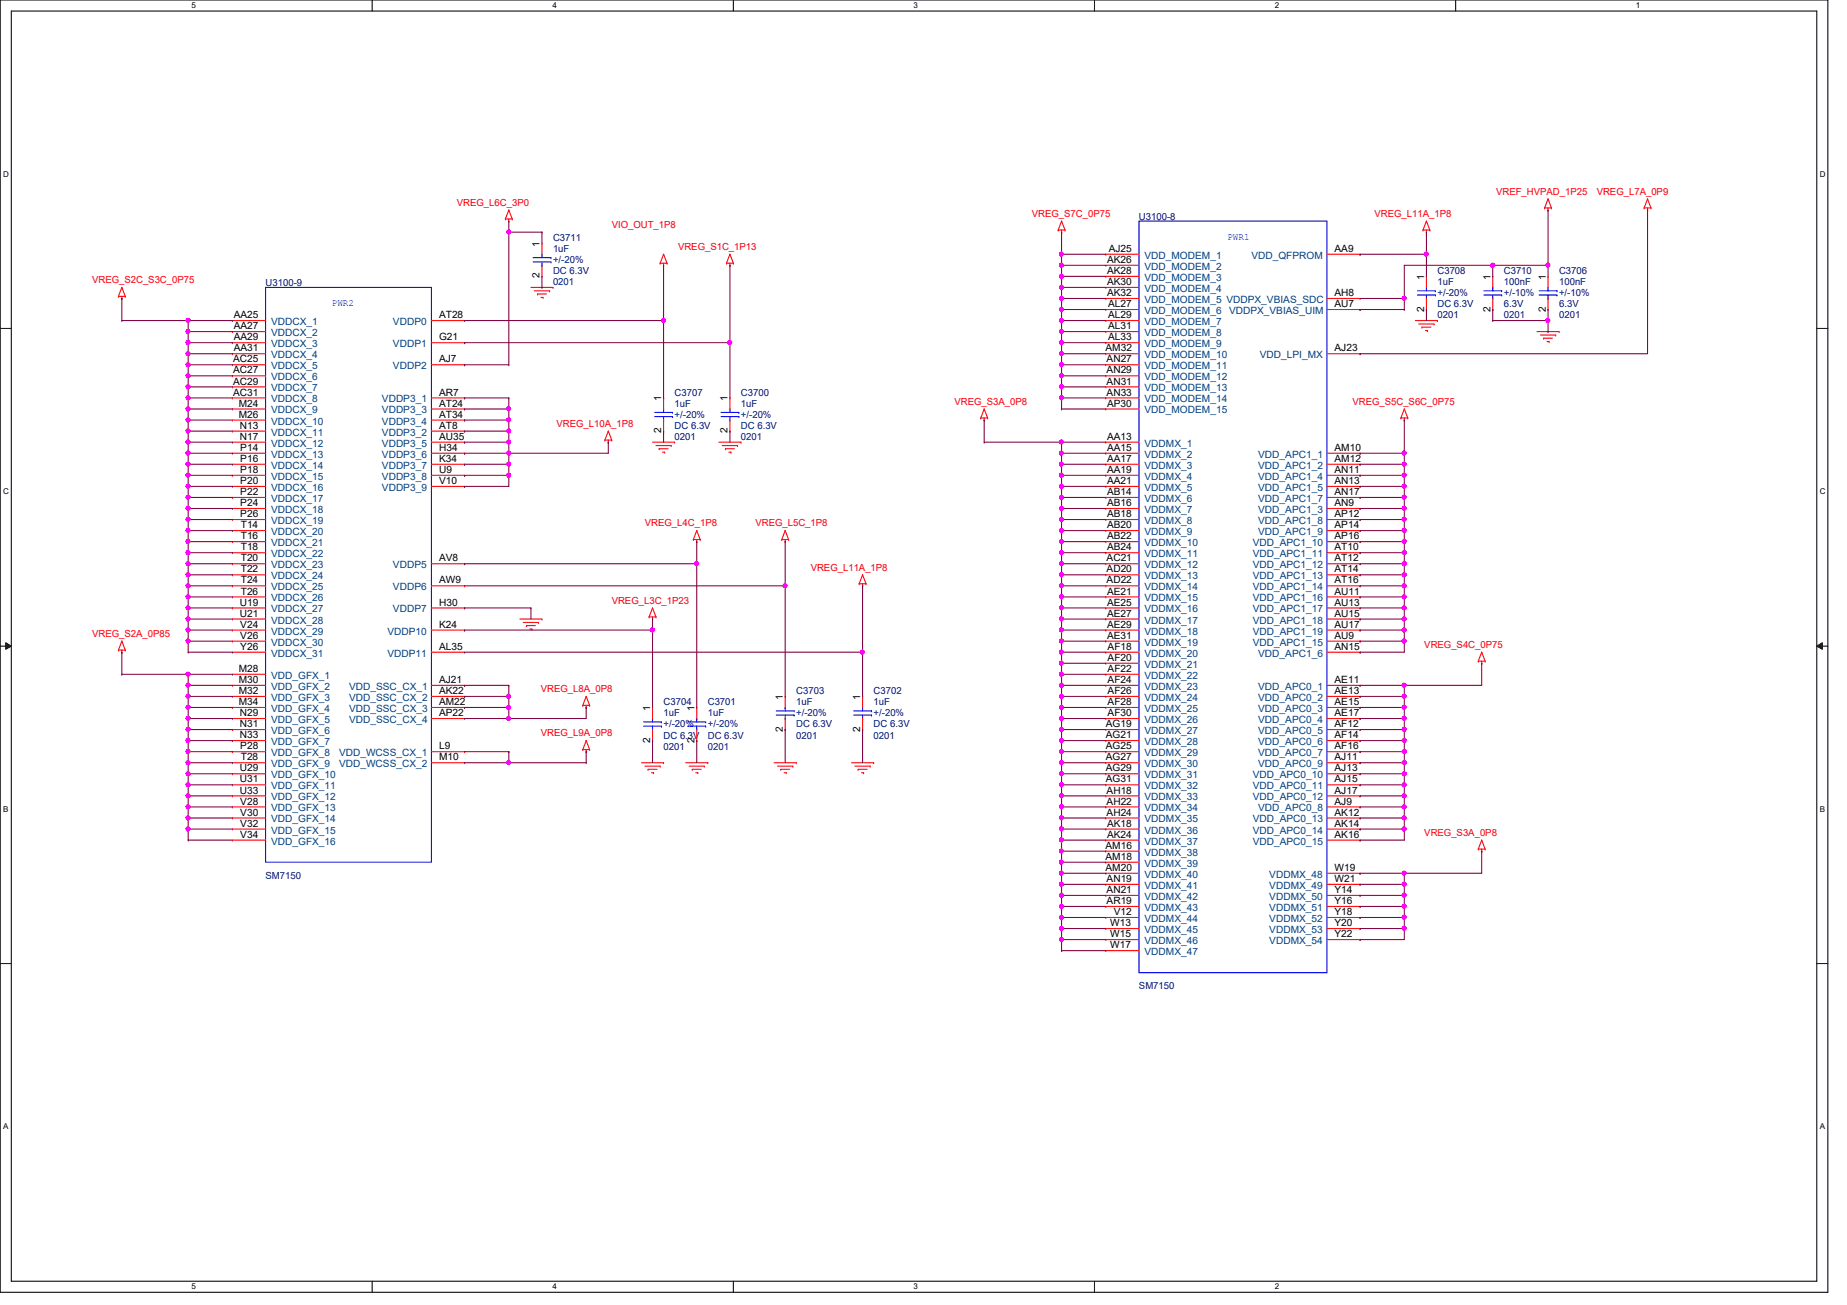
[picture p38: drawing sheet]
<svg xmlns="http://www.w3.org/2000/svg" width="297mm" height="210mm" viewBox="0 0 297 210" stroke-linecap="round" stroke-linejoin="round" font-family="sans-serif">
<defs><g id="words">
<g font-size="1.6" fill="#f00">
<text x="73.5" y="33.1">VREG_L6C_3P0</text>
<text x="165.9" y="34.9">VREG_S7C_0P75</text>
<text x="221.1" y="34.9">VREG_L11A_1P8</text>
<text x="240.6" y="31.3">VREF_HVPAD_1P25</text>
<text x="256.8" y="31.3">VREG_L7A_0P9</text>
<text x="98.4" y="36.7">VIO_OUT_1P8</text>
<text x="109" y="40.2">VREG_S1C_1P13</text>
<text x="14.8" y="45.6">VREG_S2C_S3C_0P75</text>
<text x="153.5" y="65.1">VREG_S3A_0P8</text>
<text x="217.5" y="65.1">VREG_S5C_S6C_0P75</text>
<text x="89.5" y="68.7">VREG_L10A_1P8</text>
<text x="103.7" y="84.7">VREG_L4C_1P8</text>
<text x="121.5" y="84.7">VREG_L5C_1P8</text>
<text x="130.4" y="91.8">VREG_L11A_1P8</text>
<text x="98.4" y="97.1">VREG_L3C_1P23</text>
<text x="14.8" y="102.4">VREG_S2A_0P85</text>
<text x="229.1" y="104.2">VREG_S4C_0P75</text>
<text x="87" y="111.3">VREG_L8A_0P8</text>
<text x="87" y="118.4">VREG_L9A_0P8</text>
<text x="229.1" y="134.5">VREG_S3A_0P8</text>
</g>
<g font-size="1.6" fill="#000080">
<text x="183.2" y="35.4">U3100-8</text>
<text x="88.9" y="38.8">C3711</text>
<text x="88.9" y="40.6">1uF</text>
<text x="42.7" y="46.1">U3100-9</text>
<text x="88.9" y="45.9">0201</text>
<text x="88.9" y="44.1">DC 6.3V</text>
<text x="88.9" y="42.3">+/-20%</text>
<text x="231.2" y="44.1">C3708</text>
<text x="231.2" y="45.9">1uF</text>
<text x="231.2" y="47.7">+/-20%</text>
<text x="241.8" y="44.1">C3710</text>
<text x="241.8" y="45.9">100nF</text>
<text x="241.8" y="47.7">+/-10%</text>
<text x="250.7" y="44.1">C3706</text>
<text x="250.7" y="45.9">100nF</text>
<text x="250.7" y="47.7">+/-10%</text>
<text x="231.2" y="51.2">0201</text>
<text x="231.2" y="49.4">DC 6.3V</text>
<text x="241.8" y="51.2">0201</text>
<text x="241.8" y="49.4">6.3V</text>
<text x="250.7" y="51.2">0201</text>
<text x="250.7" y="49.4">6.3V</text>
<text x="108.5" y="63.7">C3707</text>
<text x="108.5" y="65.4">1uF</text>
<text x="119.2" y="63.7">C3700</text>
<text x="119.2" y="65.4">1uF</text>
<text x="108.5" y="70.8">0201</text>
<text x="108.5" y="69">DC 6.3V</text>
<text x="108.5" y="67.2">+/-20%</text>
<text x="119.2" y="70.8">0201</text>
<text x="119.2" y="69">DC 6.3V</text>
<text x="119.2" y="67.2">+/-20%</text>
<text x="106.7" y="113.5">C3704</text>
<text x="113.8" y="113.5">C3701</text>
<text x="128.1" y="111.7">C3703</text>
<text x="128.1" y="113.5">1uF</text>
<text x="140.5" y="111.7">C3702</text>
<text x="140.5" y="113.5">1uF</text>
<text x="106.7" y="115.2">1uF</text>
<text x="106.7" y="118.8">DC 6.3V</text>
<text x="106.7" y="117">+/-20%</text>
<text x="113.8" y="115.2">1uF</text>
<text x="113.8" y="118.8">DC 6.3V</text>
<text x="113.8" y="117">+/-20%</text>
<text x="128.1" y="118.8">0201</text>
<text x="128.1" y="117">DC 6.3V</text>
<text x="128.1" y="115.2">+/-20%</text>
<text x="140.5" y="118.8">0201</text>
<text x="140.5" y="117">DC 6.3V</text>
<text x="140.5" y="115.2">+/-20%</text>
<text x="106.7" y="120.6">0201</text>
<text x="113.8" y="120.6">0201</text>
<text x="42.7" y="141.4">SM7150</text>
<text x="183.2" y="159.1">SM7150</text>
</g>
<g font-size="1.6">
<text x="86.8" y="39.7" transform="rotate(-90 86.8 39.7)">1</text>
<text x="178.3" y="40.5">AJ25</text>
<text x="214.6" y="40.5">AA9</text>
<text x="86.8" y="44.8" transform="rotate(-90 86.8 44.8)">2</text>
<text x="178.1" y="42.3">AK26</text>
<text x="178.1" y="44.1">AK28</text>
<text x="178.1" y="45.8">AK30</text>
<text x="178.1" y="47.6">AK32</text>
<text x="214.6" y="47.6">AH8</text>
<text x="229" y="45" transform="rotate(-90 229 45)">1</text>
<text x="239.7" y="45" transform="rotate(-90 239.7 45)">1</text>
<text x="248.6" y="45" transform="rotate(-90 248.6 45)">1</text>
<text x="37.6" y="51.2">AA25</text>
<text x="37.6" y="53">AA27</text>
<text x="70.6" y="51.2">AT28</text>
<text x="178.2" y="49.4">AL27</text>
<text x="178.2" y="51.2">AL29</text>
<text x="178.2" y="53">AL31</text>
<text x="214.6" y="49.4">AU7</text>
<text x="229" y="50.1" transform="rotate(-90 229 50.1)">2</text>
<text x="239.7" y="50.1" transform="rotate(-90 239.7 50.1)">2</text>
<text x="248.6" y="50.1" transform="rotate(-90 248.6 50.1)">2</text>
<text x="37.5" y="58.3">AC25</text>
<text x="37.6" y="54.7">AA29</text>
<text x="37.6" y="56.5">AA31</text>
<text x="70.6" y="54.7">G21</text>
<text x="70.6" y="58.3">AJ7</text>
<text x="177.8" y="56.5">AM32</text>
<text x="178" y="58.3">AN27</text>
<text x="178.2" y="54.7">AL33</text>
<text x="214.6" y="56.5">AJ23</text>
<text x="37.5" y="60.1">AC27</text>
<text x="37.5" y="61.8">AC29</text>
<text x="37.5" y="63.6">AC31</text>
<text x="38.4" y="65.4">M24</text>
<text x="70.6" y="63.6">AR7</text>
<text x="70.6" y="65.4">AT24</text>
<text x="106.3" y="64.6" transform="rotate(-90 106.3 64.6)">1</text>
<text x="117" y="64.6" transform="rotate(-90 117 64.6)">1</text>
<text x="178" y="60.1">AN29</text>
<text x="178" y="61.8">AN31</text>
<text x="178" y="63.6">AN33</text>
<text x="178.1" y="65.4">AP30</text>
<text x="38.4" y="67.2">M26</text>
<text x="38.6" y="69">N13</text>
<text x="38.6" y="70.7">N17</text>
<text x="70.6" y="69">AT8</text>
<text x="70.6" y="67.2">AT34</text>
<text x="70.6" y="70.7">AU35</text>
<text x="106.3" y="69.7" transform="rotate(-90 106.3 69.7)">2</text>
<text x="117" y="69.7" transform="rotate(-90 117 69.7)">2</text>
<text x="178.1" y="70.7">AA13</text>
<text x="38.6" y="72.5">P14</text>
<text x="38.6" y="74.3">P16</text>
<text x="38.6" y="76.1">P18</text>
<text x="38.6" y="77.9">P20</text>
<text x="70.6" y="72.5">H34</text>
<text x="70.6" y="74.3">K34</text>
<text x="70.6" y="76.1">U9</text>
<text x="70.6" y="77.9">V10</text>
<text x="178.1" y="72.5">AA15</text>
<text x="178.1" y="74.3">AA17</text>
<text x="178.1" y="76.1">AA19</text>
<text x="178.1" y="77.9">AA21</text>
<text x="214.6" y="72.5">AM10</text>
<text x="214.6" y="74.3">AM12</text>
<text x="214.6" y="76.1">AN11</text>
<text x="214.6" y="77.9">AN13</text>
<text x="38.6" y="79.6">P22</text>
<text x="38.6" y="81.4">P24</text>
<text x="38.6" y="83.2">P26</text>
<text x="178.1" y="79.6">AB14</text>
<text x="178.1" y="81.4">AB16</text>
<text x="178.1" y="83.2">AB18</text>
<text x="214.6" y="81.4">AN9</text>
<text x="214.6" y="79.6">AN17</text>
<text x="214.6" y="83.2">AP12</text>
<text x="38.7" y="85">T14</text>
<text x="38.7" y="86.7">T16</text>
<text x="38.7" y="88.5">T18</text>
<text x="178.1" y="85">AB20</text>
<text x="178.1" y="86.7">AB22</text>
<text x="178.1" y="88.5">AB24</text>
<text x="214.6" y="85">AP14</text>
<text x="214.6" y="86.7">AP16</text>
<text x="214.6" y="88.5">AT10</text>
<text x="38.7" y="90.3">T20</text>
<text x="38.7" y="92.1">T22</text>
<text x="38.7" y="93.9">T24</text>
<text x="38.7" y="95.6">T26</text>
<text x="70.6" y="90.3">AV8</text>
<text x="70.6" y="93.9">AW9</text>
<text x="178" y="90.3">AC21</text>
<text x="178" y="92.1">AD20</text>
<text x="178" y="93.9">AD22</text>
<text x="178.1" y="95.6">AE21</text>
<text x="214.6" y="90.3">AT12</text>
<text x="214.6" y="92.1">AT14</text>
<text x="214.6" y="93.9">AT16</text>
<text x="214.6" y="95.6">AU11</text>
<text x="38.6" y="97.4">U19</text>
<text x="38.6" y="99.2">U21</text>
<text x="38.6" y="101">V24</text>
<text x="70.6" y="101">K24</text>
<text x="70.6" y="97.4">H30</text>
<text x="178.1" y="97.4">AE25</text>
<text x="178.1" y="99.2">AE27</text>
<text x="178.1" y="101">AE29</text>
<text x="214.6" y="97.4">AU13</text>
<text x="214.6" y="99.2">AU15</text>
<text x="214.6" y="101">AU17</text>
<text x="38.6" y="102.7">V26</text>
<text x="38.6" y="104.5">Y26</text>
<text x="70.6" y="104.5">AL35</text>
<text x="178.1" y="102.7">AE31</text>
<text x="178.1" y="104.5">AF18</text>
<text x="178.1" y="106.3">AF20</text>
<text x="214.6" y="104.5">AN15</text>
<text x="214.6" y="102.7">AU9</text>
<text x="38.4" y="108.1">M28</text>
<text x="38.4" y="109.9">M30</text>
<text x="38.4" y="111.6">M32</text>
<text x="38.4" y="113.4">M34</text>
<text x="70.6" y="109.9">AJ21</text>
<text x="70.6" y="111.6">AK22</text>
<text x="70.6" y="113.4">AM22</text>
<text x="125.9" y="112.6" transform="rotate(-90 125.9 112.6)">1</text>
<text x="138.3" y="112.6" transform="rotate(-90 138.3 112.6)">1</text>
<text x="178.1" y="108.1">AF22</text>
<text x="178.1" y="109.9">AF24</text>
<text x="178.1" y="111.6">AF26</text>
<text x="178.1" y="113.4">AF28</text>
<text x="214.6" y="109.9">AE11</text>
<text x="214.6" y="111.6">AE13</text>
<text x="214.6" y="113.4">AE15</text>
<text x="38.6" y="115.2">N29</text>
<text x="38.6" y="117">N31</text>
<text x="38.6" y="118.7">N33</text>
<text x="70.6" y="115.2">AP22</text>
<text x="104.6" y="119.5" transform="rotate(-90 104.6 119.5)">2</text>
<text x="104.6" y="114.3" transform="rotate(-90 104.6 114.3)">1</text>
<text x="111.7" y="119.5" transform="rotate(-90 111.7 119.5)">2</text>
<text x="111.7" y="114.3" transform="rotate(-90 111.7 114.3)">1</text>
<text x="125.9" y="117.7" transform="rotate(-90 125.9 117.7)">2</text>
<text x="138.3" y="117.7" transform="rotate(-90 138.3 117.7)">2</text>
<text x="177.8" y="117">AG19</text>
<text x="177.8" y="118.7">AG21</text>
<text x="178.1" y="115.2">AF30</text>
<text x="214.6" y="115.2">AE17</text>
<text x="214.6" y="117">AF12</text>
<text x="214.6" y="118.7">AF14</text>
<text x="38.6" y="124.1">U29</text>
<text x="38.6" y="125.9">U31</text>
<text x="38.6" y="120.5">P28</text>
<text x="38.7" y="122.3">T28</text>
<text x="70.6" y="120.5">L9</text>
<text x="70.6" y="122.3">M10</text>
<text x="177.8" y="120.5">AG25</text>
<text x="177.8" y="122.3">AG27</text>
<text x="177.8" y="124.1">AG29</text>
<text x="177.8" y="125.9">AG31</text>
<text x="214.6" y="120.5">AF16</text>
<text x="214.6" y="122.3">AJ11</text>
<text x="214.6" y="124.1">AJ13</text>
<text x="214.6" y="125.9">AJ15</text>
<text x="38.6" y="127.6">U33</text>
<text x="38.6" y="129.4">V28</text>
<text x="38.6" y="131.2">V30</text>
<text x="178" y="127.6">AH18</text>
<text x="178" y="129.4">AH22</text>
<text x="178" y="131.2">AH24</text>
<text x="214.6" y="129.4">AJ9</text>
<text x="214.6" y="127.6">AJ17</text>
<text x="214.6" y="131.2">AK12</text>
<text x="38.6" y="133">V32</text>
<text x="38.6" y="134.7">V34</text>
<text x="177.8" y="136.5">AM16</text>
<text x="178.1" y="133">AK18</text>
<text x="178.1" y="134.7">AK24</text>
<text x="214.6" y="133">AK14</text>
<text x="214.6" y="134.7">AK16</text>
<text x="177.8" y="138.3">AM18</text>
<text x="177.8" y="140.1">AM20</text>
<text x="178" y="141.9">AN19</text>
<text x="178" y="143.6">AN21</text>
<text x="214.6" y="140.1">W19</text>
<text x="214.6" y="141.9">W21</text>
<text x="214.6" y="143.6">Y14</text>
<text x="178" y="145.4">AR19</text>
<text x="178.6" y="149">W13</text>
<text x="179.1" y="147.2">V12</text>
<text x="214.6" y="145.4">Y16</text>
<text x="214.6" y="147.2">Y18</text>
<text x="214.6" y="149">Y20</text>
<text x="178.6" y="150.7">W15</text>
<text x="178.6" y="152.5">W17</text>
<text x="214.6" y="150.7">Y22</text>
</g>
<g font-size="1.6" fill="#004080">
<text x="184.1" y="41.6">VDD_MODEM_1</text>
<text x="201.2" y="41.6">VDD_QFPROM</text>
<text x="184.1" y="43.4">VDD_MODEM_2</text>
<text x="184.1" y="45.2">VDD_MODEM_3</text>
<text x="184.1" y="46.9">VDD_MODEM_4</text>
<text x="43.6" y="52.3">VDDCX_1</text>
<text x="63.2" y="52.3">VDDP0</text>
<text x="184.1" y="48.7">VDD_MODEM_5 VDDPX_VBIAS_SDC</text>
<text x="184.1" y="50.5">VDD_MODEM_6</text>
<text x="184.1" y="52.3">VDD_MODEM_7</text>
<text x="197.7" y="50.5">VDDPX_VBIAS_UIM</text>
<text x="43.6" y="54.1">VDDCX_2</text>
<text x="43.6" y="55.8">VDDCX_3</text>
<text x="43.6" y="57.6">VDDCX_4</text>
<text x="43.6" y="59.4">VDDCX_5</text>
<text x="63.2" y="55.8">VDDP1</text>
<text x="63.2" y="59.4">VDDP2</text>
<text x="184.1" y="54.1">VDD_MODEM_8</text>
<text x="184.1" y="55.8">VDD_MODEM_9</text>
<text x="184.1" y="57.6">VDD_MODEM_10</text>
<text x="184.1" y="59.4">VDD_MODEM_11</text>
<text x="202.6" y="57.6">VDD_LPI_MX</text>
<text x="43.6" y="61.2">VDDCX_6</text>
<text x="43.6" y="62.9">VDDCX_7</text>
<text x="43.6" y="64.7">VDDCX_8</text>
<text x="61.4" y="64.7">VDDP3_1</text>
<text x="184.1" y="61.2">VDD_MODEM_12</text>
<text x="184.1" y="62.9">VDD_MODEM_13</text>
<text x="184.1" y="64.7">VDD_MODEM_14</text>
<text x="43.6" y="66.5">VDDCX_9</text>
<text x="43.6" y="68.3">VDDCX_10</text>
<text x="43.6" y="70.1">VDDCX_11</text>
<text x="43.6" y="71.8">VDDCX_12</text>
<text x="61.4" y="70.1">VDDP3_2</text>
<text x="61.4" y="66.5">VDDP3_3</text>
<text x="61.4" y="68.3">VDDP3_4</text>
<text x="61.4" y="71.8">VDDP3_5</text>
<text x="184.1" y="71.8">VDDMX_1</text>
<text x="184.1" y="66.5">VDD_MODEM_15</text>
<text x="43.6" y="73.6">VDDCX_13</text>
<text x="43.6" y="75.4">VDDCX_14</text>
<text x="43.6" y="77.2">VDDCX_15</text>
<text x="61.4" y="73.6">VDDP3_6</text>
<text x="61.4" y="75.4">VDDP3_7</text>
<text x="61.4" y="77.2">VDDP3_8</text>
<text x="184.1" y="73.6">VDDMX_2</text>
<text x="184.1" y="75.4">VDDMX_3</text>
<text x="184.1" y="77.2">VDDMX_4</text>
<text x="202.4" y="73.6">VDD_APC1_1</text>
<text x="202.4" y="75.4">VDD_APC1_2</text>
<text x="202.4" y="77.2">VDD_APC1_4</text>
<text x="43.6" y="79">VDDCX_16</text>
<text x="43.6" y="80.7">VDDCX_17</text>
<text x="43.6" y="82.5">VDDCX_18</text>
<text x="61.4" y="79">VDDP3_9</text>
<text x="184.1" y="79">VDDMX_5</text>
<text x="184.1" y="80.7">VDDMX_6</text>
<text x="184.1" y="82.5">VDDMX_7</text>
<text x="202.4" y="82.5">VDD_APC1_3</text>
<text x="202.4" y="79">VDD_APC1_5</text>
<text x="202.4" y="80.7">VDD_APC1_7</text>
<text x="43.6" y="84.3">VDDCX_19</text>
<text x="43.6" y="86.1">VDDCX_20</text>
<text x="43.6" y="87.8">VDDCX_21</text>
<text x="43.6" y="89.6">VDDCX_22</text>
<text x="184.1" y="84.3">VDDMX_8</text>
<text x="184.1" y="86.1">VDDMX_9</text>
<text x="184.1" y="87.8">VDDMX_10</text>
<text x="184.1" y="89.6">VDDMX_11</text>
<text x="201.5" y="87.8">VDD_APC1_10</text>
<text x="201.5" y="89.6">VDD_APC1_11</text>
<text x="202.4" y="84.3">VDD_APC1_8</text>
<text x="202.4" y="86.1">VDD_APC1_9</text>
<text x="43.6" y="91.4">VDDCX_23</text>
<text x="43.6" y="93.2">VDDCX_24</text>
<text x="43.6" y="95">VDDCX_25</text>
<text x="63.2" y="91.4">VDDP5</text>
<text x="63.2" y="95">VDDP6</text>
<text x="184.1" y="91.4">VDDMX_12</text>
<text x="184.1" y="93.2">VDDMX_13</text>
<text x="184.1" y="95">VDDMX_14</text>
<text x="201.5" y="91.4">VDD_APC1_12</text>
<text x="201.5" y="93.2">VDD_APC1_13</text>
<text x="201.5" y="95">VDD_APC1_14</text>
<text x="43.6" y="96.7">VDDCX_26</text>
<text x="43.6" y="98.5">VDDCX_27</text>
<text x="43.6" y="100.3">VDDCX_28</text>
<text x="63.2" y="98.5">VDDP7</text>
<text x="184.1" y="96.7">VDDMX_15</text>
<text x="184.1" y="98.5">VDDMX_16</text>
<text x="184.1" y="100.3">VDDMX_17</text>
<text x="201.5" y="96.7">VDD_APC1_16</text>
<text x="201.5" y="98.5">VDD_APC1_17</text>
<text x="201.5" y="100.3">VDD_APC1_18</text>
<text x="43.6" y="102.1">VDDCX_29</text>
<text x="43.6" y="103.8">VDDCX_30</text>
<text x="43.6" y="105.6">VDDCX_31</text>
<text x="62.3" y="102.1">VDDP10</text>
<text x="62.3" y="105.6">VDDP11</text>
<text x="184.1" y="102.1">VDDMX_18</text>
<text x="184.1" y="103.8">VDDMX_19</text>
<text x="184.1" y="105.6">VDDMX_20</text>
<text x="184.1" y="107.4">VDDMX_21</text>
<text x="201.5" y="103.8">VDD_APC1_15</text>
<text x="201.5" y="102.1">VDD_APC1_19</text>
<text x="202.4" y="105.6">VDD_APC1_6</text>
<text x="43.6" y="109.2">VDD_GFX_1</text>
<text x="43.6" y="111">VDD_GFX_2</text>
<text x="43.6" y="112.7">VDD_GFX_3</text>
<text x="56.1" y="111">VDD_SSC_CX_1</text>
<text x="56.1" y="112.7">VDD_SSC_CX_2</text>
<text x="184.1" y="109.2">VDDMX_22</text>
<text x="184.1" y="111">VDDMX_23</text>
<text x="184.1" y="112.7">VDDMX_24</text>
<text x="202.4" y="111">VDD_APC0_1</text>
<text x="202.4" y="112.7">VDD_APC0_2</text>
<text x="43.6" y="114.5">VDD_GFX_4</text>
<text x="43.6" y="116.3">VDD_GFX_5</text>
<text x="43.6" y="118.1">VDD_GFX_6</text>
<text x="43.6" y="119.8">VDD_GFX_7</text>
<text x="56.1" y="114.5">VDD_SSC_CX_3</text>
<text x="56.1" y="116.3">VDD_SSC_CX_4</text>
<text x="184.1" y="114.5">VDDMX_25</text>
<text x="184.1" y="116.3">VDDMX_26</text>
<text x="184.1" y="118.1">VDDMX_27</text>
<text x="184.1" y="119.8">VDDMX_28</text>
<text x="202.4" y="114.5">VDD_APC0_3</text>
<text x="202.4" y="116.3">VDD_APC0_4</text>
<text x="202.4" y="118.1">VDD_APC0_5</text>
<text x="202.4" y="119.8">VDD_APC0_6</text>
<text x="43.6" y="121.6">VDD_GFX_8</text>
<text x="43.6" y="123.4">VDD_GFX_9</text>
<text x="43.6" y="125.2">VDD_GFX_10</text>
<text x="54.5" y="121.6">VDD_WCSS_CX_1</text>
<text x="54.5" y="123.4">VDD_WCSS_CX_2</text>
<text x="184.1" y="121.6">VDDMX_29</text>
<text x="184.1" y="123.4">VDDMX_30</text>
<text x="184.1" y="125.2">VDDMX_31</text>
<text x="201.5" y="125.2">VDD_APC0_10</text>
<text x="202.4" y="121.6">VDD_APC0_7</text>
<text x="202.4" y="123.4">VDD_APC0_9</text>
<text x="43.6" y="127">VDD_GFX_11</text>
<text x="43.6" y="128.7">VDD_GFX_12</text>
<text x="43.6" y="130.5">VDD_GFX_13</text>
<text x="184.1" y="127">VDDMX_32</text>
<text x="184.1" y="128.7">VDDMX_33</text>
<text x="184.1" y="130.5">VDDMX_34</text>
<text x="201.5" y="127">VDD_APC0_11</text>
<text x="201.5" y="128.7">VDD_APC0_12</text>
<text x="202.4" y="130.5">VDD_APC0_8</text>
<text x="43.6" y="132.3">VDD_GFX_14</text>
<text x="43.6" y="134.1">VDD_GFX_15</text>
<text x="43.6" y="135.8">VDD_GFX_16</text>
<text x="184.1" y="132.3">VDDMX_35</text>
<text x="184.1" y="134.1">VDDMX_36</text>
<text x="184.1" y="135.8">VDDMX_37</text>
<text x="184.1" y="137.6">VDDMX_38</text>
<text x="201.5" y="132.3">VDD_APC0_13</text>
<text x="201.5" y="134.1">VDD_APC0_14</text>
<text x="201.5" y="135.8">VDD_APC0_15</text>
<text x="184.1" y="139.4">VDDMX_39</text>
<text x="184.1" y="141.2">VDDMX_40</text>
<text x="184.1" y="143">VDDMX_41</text>
<text x="204.1" y="141.2">VDDMX_48</text>
<text x="204.1" y="143">VDDMX_49</text>
<text x="184.1" y="144.7">VDDMX_42</text>
<text x="184.1" y="146.5">VDDMX_43</text>
<text x="184.1" y="148.3">VDDMX_44</text>
<text x="204.1" y="144.7">VDDMX_50</text>
<text x="204.1" y="146.5">VDDMX_51</text>
<text x="204.1" y="148.3">VDDMX_52</text>
<text x="184.1" y="150.1">VDDMX_45</text>
<text x="184.1" y="151.8">VDDMX_46</text>
<text x="184.1" y="153.6">VDDMX_47</text>
<text x="204.1" y="150.1">VDDMX_53</text>
<text x="204.1" y="151.8">VDDMX_54</text>
</g>
<g font-size="1.6" fill="#00f">
<text x="197.4" y="38.6">PWR1</text>
<text x="53.4" y="49.2">PWR2</text>
</g>
<g font-size="1.3">
<text x="30.8" y="1.3">5</text>
<text x="88.9" y="1.3">4</text>
<text x="146.9" y="1.3">3</text>
<text x="205" y="1.3">2</text>
<text x="263.1" y="1.3">1</text>
<text x=".5" y="28.4">D</text>
<text x="292.6" y="28.4">D</text>
<text x=".5" y="79.5">C</text>
<text x="292.6" y="79.5">C</text>
<text x=".5" y="130.6">B</text>
<text x="292.6" y="130.6">B</text>
<text x=".5" y="181.7">A</text>
<text x="292.6" y="181.7">A</text>
<text x="30.8" y="207.4">5</text>
<text x="88.9" y="207.4">4</text>
<text x="146.9" y="207.4">3</text>
<text x="205" y="207.4">2</text>
</g>
</g></defs>
<path d="M0 0h294v207.9h-294zM1.8 1.8h290.4v204.3h-290.4z" fill="none" stroke="#000" stroke-width=".17"/>
<g fill="#fff">
<path d="M30.8 .2h.7v1.4h-.7z"/>
<path d="M30.8 206.2h.7v1.4h-.7z"/>
</g>
<path d="M59.9 0v1.8M59.9 206.1v1.8" fill="none" stroke="#000" stroke-width=".17"/>
<g fill="#fff">
<path d="M88.9 .2h.6v1.4h-.6z"/>
<path d="M88.9 206.2h.6v1.4h-.6z"/>
</g>
<path d="M117.9 0v1.8M117.9 206.1v1.8" fill="none" stroke="#000" stroke-width=".17"/>
<g fill="#fff">
<path d="M146.9 .2h.7v1.4h-.7z"/>
<path d="M146.9 206.2h.7v1.4h-.7z"/>
</g>
<path d="M176 0v1.8M176 206.1v1.8" fill="none" stroke="#000" stroke-width=".17"/>
<g fill="#fff">
<path d="M205 .2h.7v1.4h-.7z"/>
<path d="M205 206.2h.7v1.4h-.7z"/>
</g>
<path d="M234.1 0v1.8" fill="none" stroke="#000" stroke-width=".17"/>
<g fill="#fff">
<path d="M263.1 .2h.7v1.4h-.7z"/>
<path d="M.5 27.3h.9v1.4h-.9z"/>
<path d="M292.6 27.3h.9v1.4h-.9z"/>
<path d="M.5 78.4h.9v1.4h-.9z"/>
<path d="M292.6 78.4h.9v1.4h-.9z"/>
</g>
<path d="M0 52.8h1.8M292.2 52.8h1.8" fill="none" stroke="#000" stroke-width=".17"/>
<g fill="#fff">
<path d="M.5 129.5h.8v1.4h-.8z"/>
<path d="M292.6 129.5h.9v1.4h-.9z"/>
</g>
<path d="M0 103.9h1.8M292.2 103.9h1.8" fill="none" stroke="#000" stroke-width=".17"/>
<path d="M.9 103.4l.9 .5-.9 .5zM292.2 103.9l.9-.5v1z" fill="#000"/>
<path d="M.9 103.4l.9 .5-.9 .5zM292.2 103.9l.9-.5v1z" fill="none" stroke="#000" stroke-width=".16"/>
<g fill="#fff">
<path d="M.5 180.5h.8v1.4h-.8z"/>
<path d="M292.6 180.5h.9v1.4h-.9z"/>
</g>
<path d="M0 155h1.8M292.2 155h1.8" fill="none" stroke="#000" stroke-width=".17"/>
<g fill="none" stroke="#f00" stroke-width=".17">
<path d="M81.3 35.2h.1M81.3 35.2h1.1M81.8 35.6h.1M81.8 33.8h.1M81.8 35.2v.4M81.8 33.8l-.5 1.4M81.8 33.8l.6 1.4M82.4 35.2h.1M87.2 39.1h.1M87.2 39.1v1.8M170.2 37h.1M170.2 37h1.1"/>
<path d="M170.7 37.3h.1M170.7 35.6h.1M170.7 37v.3M170.7 35.6l.6 1.4M170.7 35.6l-.5 1.4M171.3 37h.1M228.9 37h.1M228.9 37h1.1M229.4 37.3h.1M229.4 35.6h.1M229.4 37v.3M229.4 35.6l-.5 1.4"/>
<path d="M229.4 35.6l.6 1.4M230 37h.1M248.4 33.4h.1M248.4 33.4h1.1M249 33.8h.1M249 32h.1M249 33.4v.4M249 32l-.6 1.4M249 32l.5 1.4M249.5 33.4h.1M264.4 33.4h.1M264.4 33.4h1.1"/>
<path d="M265 33.8h.1M265 32h.1M265 33.4v.4M265 32l-.6 1.4M265 32l.5 1.4M265.5 33.4h.1M19 47.7h.1M19 47.7h1.1M19.6 48h.1M19.6 46.2h.1M19.6 47.7v.3M19.6 46.2l.5 1.5"/>
<path d="M19.6 46.2l-.6 1.5M20.1 47.7h.1M37.4 51.6h.1M37.4 53.3h.1M37.4 55.1h.1M37.4 56.9h.1M37.4 58.7h.1M37.4 53.3h5.3M37.4 51.6h5.3M37.4 56.9h5.3M37.4 55.1h5.3M37.4 58.7h5.3"/>
<path d="M69.4 51.6h5.3M69.4 55.1h5.3M69.4 58.7h5.3M74.7 51.6h.1M74.7 55.1h.1M74.7 58.7h.1M85.4 46.2h3.5M85.9 46.8h2.5M86.4 47.3h.1M86.4 47.3h1.5M87 47.8h.3M87.2 44.4h.1"/>
<path d="M87.2 42.7v1.7M87.3 47.8h.1M88.4 46.8h.1M88.9 46.2h.1M106.2 42.3h.1M106.2 42.3h1.1M106.7 42.7h.1M106.7 40.9h.1M106.7 42.3v.4M106.7 40.9l-.5 1.4M106.7 40.9l.6 1.4M107.3 42.3h.1"/>
<path d="M116.8 42.3h.1M116.8 42.3h1.1M117.4 42.7h.1M117.4 40.9h.1M117.4 42.3v.4M117.4 40.9l-.6 1.4M117.4 40.9l.5 1.4M117.9 42.3h.1M177.8 40.9h.1M177.8 42.7h.1M177.8 44.4h.1M177.8 46.2h.1"/>
<path d="M177.8 48h.1M177.8 49.8h.1M177.8 51.6h.1M177.8 53.3h.1M177.8 55.1h.1M177.8 56.9h.1M177.8 58.7h.1M177.8 53.3h5.4M177.8 51.6h5.4M177.8 46.2h5.4M177.8 56.9h5.4M177.8 40.9h5.4"/>
<path d="M177.8 42.7h5.4M177.8 44.4h5.4M177.8 48h5.4M177.8 49.8h5.4M177.8 55.1h5.4M177.8 58.7h5.4M213.4 56.9h5.3M213.4 40.9h5.3M213.4 48h5.3M213.4 49.8h5.3M218.7 56.9h.1M218.7 40.9h.1"/>
<path d="M218.7 49.8h.1M218.7 48h.1M227.6 51.6h3.6M228.2 52.1h2.4M228.7 52.6h.1M228.7 52.6h1.4M229.2 53.2h.4M229.4 44.4h.1M229.4 49.8h.1M229.4 44.4v1.8M229.4 48v1.8M229.6 53.2h.1"/>
<path d="M230.6 52.1h.1M231.2 51.6h.1M240.1 44.4h.1M240.1 49.8h.1M240.1 44.4v1.8M240.1 48v1.8M247.2 53.3h3.5M247.7 53.9h2.5M248.2 54.4h.1M248.2 54.4h1.5M248.8 54.9h.3M249 44.4h.1"/>
<path d="M249 49.8h.1M249 44.4v1.8M249 48v1.8M249.1 54.9h.1M250.2 53.9h.1M250.7 53.3h.1M37.4 60.5h.1M37.4 62.2h.1M37.4 64h.1M37.4 65.8h.1M37.4 67.6h.1M37.4 69.3h.1"/>
<path d="M37.4 71.1h.1M37.4 72.9h.1M37.4 74.7h.1M37.4 76.5h.1M37.4 78.2h.1M37.4 71.1h5.3M37.4 72.9h5.3M37.4 74.7h5.3M37.4 76.5h5.3M37.4 78.2h5.3M37.4 60.5h5.3M37.4 62.2h5.3"/>
<path d="M37.4 64h5.3M37.4 65.8h5.3M37.4 67.6h5.3M37.4 69.3h5.3M69.4 71.1h5.3M69.4 72.9h5.3M69.4 74.7h5.3M69.4 76.5h5.3M69.4 78.2h5.3M69.4 64h5.3M69.4 65.8h5.3M69.4 67.6h5.3"/>
<path d="M69.4 69.3h5.3M74.7 64h.1M74.7 69.3h.1M74.7 65.8h.1M74.7 67.6h.1M74.7 71.1h.1M74.7 72.9h.1M74.7 74.7h.1M74.7 76.5h.1M74.7 78.2h.1M97.3 70.8h.1M97.3 70.8h1.1"/>
<path d="M97.8 71.1h.1M97.8 69.3h.1M97.8 70.8v.3M97.8 69.3l-.5 1.5M97.8 69.3l.6 1.5M98.4 70.8h.1M104.9 71.1h3.6M105.5 71.7h2.4M106 72.2h.1M106 72.2h1.4M106.5 72.7h.4M106.7 64h.1"/>
<path d="M106.7 69.3h.1M106.7 64v1.8M106.7 67.6v1.7M106.9 72.7h.1M107.9 71.7h.1M108.5 71.1h.1M115.6 71.1h3.6M116.2 71.7h2.4M116.7 72.2h.1M116.7 72.2h1.4M117.2 72.7h.4M117.4 64h.1"/>
<path d="M117.4 69.3h.1M117.4 64v1.8M117.4 67.6v1.7M117.6 72.7h.1M118.6 71.7h.1M119.2 71.1h.1M157.7 67.2h.1M157.7 67.2h1.1M158.3 67.6h.1M158.3 65.8h.1M158.3 67.2v.4M158.3 65.8l.5 1.4"/>
<path d="M158.3 65.8l-.6 1.4M158.8 67.2h.1M177.8 71.1h.1M177.8 72.9h.1M177.8 74.7h.1M177.8 76.5h.1M177.8 78.2h.1M177.8 60.5h.1M177.8 62.2h.1M177.8 64h.1M177.8 65.8h.1M177.8 71.1h5.4"/>
<path d="M177.8 72.9h5.4M177.8 74.7h5.4M177.8 76.5h5.4M177.8 78.2h5.4M177.8 60.5h5.4M177.8 62.2h5.4M177.8 64h5.4M177.8 65.8h5.4M213.4 72.9h5.3M213.4 74.7h5.3M213.4 76.5h5.3M213.4 78.2h5.3"/>
<path d="M218.7 72.9h.1M218.7 74.7h.1M218.7 76.5h.1M218.7 78.2h.1M225.3 67.2h.1M225.3 67.2h1.1M225.8 67.6h.1M225.8 65.8h.1M225.8 67.2v.4M225.8 65.8l-.5 1.4M225.8 65.8l.6 1.4M226.4 67.2h.1"/>
<path d="M37.4 80h.1M37.4 81.8h.1M37.4 83.6h.1M37.4 85.3h.1M37.4 87.1h.1M37.4 88.9h.1M37.4 90.7h.1M37.4 92.5h.1M37.4 94.2h.1M37.4 96h.1M37.4 97.8h.1M37.4 99.6h.1"/>
<path d="M37.4 99.6h5.3M37.4 81.8h5.3M37.4 80h5.3M37.4 83.6h5.3M37.4 85.3h5.3M37.4 87.1h5.3M37.4 88.9h5.3M37.4 90.7h5.3M37.4 92.5h5.3M37.4 94.2h5.3M37.4 96h5.3M37.4 97.8h5.3"/>
<path d="M69.4 90.7h5.3M69.4 94.2h5.3M69.4 97.8h5.3M74.7 90.7h.1M74.7 94.2h.1M74.7 97.8h.1M83.6 99.6h3.6M87.2 99.6h.1M104.4 99.2h.1M104.4 99.2h1.1M104.9 99.6h.1M104.9 97.8h.1"/>
<path d="M104.9 99.2v.4M104.9 97.8l-.5 1.4M104.9 97.8l.6 1.4M105.5 99.2h.1M111.5 86.8h.1M111.5 86.8h1.1M112.1 87.1h.1M112.1 85.3h.1M112.1 86.8v.3M112.1 85.3l-.6 1.5M112.1 85.3l.5 1.5M112.6 86.8h.1"/>
<path d="M125.7 86.8h.1M125.7 86.8h1.1M126.3 87.1h.1M126.3 85.3h.1M126.3 86.8v.3M126.3 85.3l.5 1.5M126.3 85.3l-.6 1.5M126.8 86.8h.1M138.2 93.9h.1M138.2 93.9h1.1M138.7 94.2h.1M138.7 92.5h.1"/>
<path d="M138.7 93.9v.3M138.7 92.5l-.5 1.4M138.7 92.5l.6 1.4M139.3 93.9h.1M177.8 80h.1M177.8 81.8h.1M177.8 83.6h.1M177.8 85.3h.1M177.8 87.1h.1M177.8 88.9h.1M177.8 90.7h.1M177.8 92.5h.1"/>
<path d="M177.8 94.2h.1M177.8 96h.1M177.8 97.8h.1M177.8 99.6h.1M177.8 99.6h5.4M177.8 81.8h5.4M177.8 80h5.4M177.8 83.6h5.4M177.8 85.3h5.4M177.8 87.1h5.4M177.8 88.9h5.4M177.8 90.7h5.4"/>
<path d="M177.8 92.5h5.4M177.8 94.2h5.4M177.8 96h5.4M177.8 97.8h5.4M213.4 99.6h5.3M213.4 81.8h5.3M213.4 80h5.3M213.4 83.6h5.3M213.4 85.3h5.3M213.4 87.1h5.3M213.4 88.9h5.3M213.4 90.7h5.3"/>
<path d="M213.4 92.5h5.3M213.4 94.2h5.3M213.4 96h5.3M213.4 97.8h5.3M218.7 81.8h.1M218.7 80h.1M218.7 83.6h.1M218.7 85.3h.1M218.7 87.1h.1M218.7 88.9h.1M218.7 90.7h.1M218.7 92.5h.1"/>
<path d="M218.7 94.2h.1M218.7 96h.1M218.7 97.8h.1M218.7 99.6h.1M19 104.6h.1M19 104.6h1.1M19.6 104.9h.1M19.6 103.1h.1M19.6 104.6v.3M19.6 103.1l.5 1.5M19.6 103.1l-.6 1.5M20.1 104.6h.1"/>
<path d="M37.4 101.3h.1M37.4 103.1h.1M37.4 104.9h.1M37.4 108.5h.1M37.4 110.2h.1M37.4 112h.1M37.4 113.8h.1M37.4 115.6h.1M37.4 117.3h.1M37.4 119.1h.1M37.4 110.2h5.3M37.4 112h5.3"/>
<path d="M37.4 113.8h5.3M37.4 115.6h5.3M37.4 117.3h5.3M37.4 119.1h5.3M37.4 104.9h5.3M37.4 103.1h5.3M37.4 101.3h5.3M37.4 108.5h5.3M69.4 110.2h5.3M69.4 112h5.3M69.4 113.8h5.3M69.4 115.6h5.3"/>
<path d="M69.4 104.9h5.3M69.4 101.3h5.3M74.7 110.2h.1M74.7 112h.1M74.7 113.8h.1M74.7 115.6h.1M74.7 101.3h.1M74.7 104.9h.1M84.2 100.1h2.4M84.7 100.6h.1M84.7 100.6h1.4M85.2 101.2h.4"/>
<path d="M85.6 101.2h.1M86.6 100.1h.1M93.7 113.5h.1M93.7 113.5h1.1M94.3 113.8h.1M94.3 112h.1M94.3 119.1h.1M94.3 113.5v.3M94.3 112l-.6 1.5M94.3 112l.5 1.5M94.3 119.1l-.6 1.5M94.3 119.1l.5 1.5"/>
<path d="M94.8 113.5h.1M104.9 113.8h.1M104.9 119.1h.1M104.9 113.8v1.8M104.9 117.3v1.8M112.1 113.8h.1M112.1 119.1h.1M112.1 113.8v1.8M112.1 117.3v1.8M126.3 112h.1M126.3 117.3h.1M126.3 112v1.8"/>
<path d="M126.3 115.6v1.7M138.7 112h.1M138.7 117.3h.1M138.7 112v1.8M138.7 115.6v1.7M177.8 101.3h.1M177.8 103.1h.1M177.8 104.9h.1M177.8 106.7h.1M177.8 108.5h.1M177.8 110.2h.1M177.8 112h.1"/>
<path d="M177.8 113.8h.1M177.8 115.6h.1M177.8 117.3h.1M177.8 119.1h.1M177.8 110.2h5.4M177.8 112h5.4M177.8 113.8h5.4M177.8 115.6h5.4M177.8 117.3h5.4M177.8 119.1h5.4M177.8 104.9h5.4M177.8 103.1h5.4"/>
<path d="M177.8 101.3h5.4M177.8 106.7h5.4M177.8 108.5h5.4M213.4 110.2h5.3M213.4 112h5.3M213.4 113.8h5.3M213.4 115.6h5.3M213.4 117.3h5.3M213.4 119.1h5.3M213.4 104.9h5.3M213.4 103.1h5.3M213.4 101.3h5.3"/>
<path d="M218.7 110.2h.1M218.7 112h.1M218.7 113.8h.1M218.7 115.6h.1M218.7 117.3h.1M218.7 119.1h.1M218.7 104.9h.1M218.7 103.1h.1M218.7 101.3h.1M237.7 106.3h.1M237.7 106.3h1.1M238.3 106.7h.1"/>
<path d="M238.3 104.9h.1M238.3 106.3v.4M238.3 104.9l-.6 1.4M238.3 104.9l.5 1.4M238.8 106.3h.1M37.4 120.9h.1M37.4 122.7h.1M37.4 124.5h.1M37.4 126.2h.1M37.4 128h.1M37.4 129.8h.1M37.4 131.6h.1"/>
<path d="M37.4 133.3h.1M37.4 135.1h.1M37.4 122.7h5.3M37.4 120.9h5.3M37.4 129.8h5.3M37.4 124.5h5.3M37.4 126.2h5.3M37.4 128h5.3M37.4 131.6h5.3M37.4 133.3h5.3M37.4 135.1h5.3M69.4 122.7h5.3"/>
<path d="M69.4 120.9h5.3M74.7 120.9h.1M74.7 122.7h.1M93.7 120.6h.1M93.7 120.6h1.1M94.3 120.9h.1M94.3 120.6v.3M94.8 120.6h.1M103.2 122.7h3.5M103.7 123.2h2.5M104.2 123.7h.1M104.2 123.7h1.5"/>
<path d="M104.8 124.3h.3M105.1 124.3h.1M106.2 123.2h.1M106.7 122.7h.1M110.3 122.7h3.5M110.8 123.2h2.5M111.3 123.7h.1M111.3 123.7h1.5M111.9 124.3h.3M112.2 124.3h.1M113.3 123.2h.1M113.8 122.7h.1"/>
<path d="M124.5 122.7h3.6M125 123.2h2.5M125.6 123.7h.1M125.6 123.7h1.4M126.1 124.3h.3M126.4 124.3h.1M127.5 123.2h.1M128.1 122.7h.1M136.9 122.7h3.6M137.5 123.2h2.5M138 123.7h.1M138 123.7h1.4"/>
<path d="M138.6 124.3h.3M138.9 124.3h.1M140 123.2h.1M140.5 122.7h.1M177.8 120.9h.1M177.8 122.7h.1M177.8 124.5h.1M177.8 126.2h.1M177.8 128h.1M177.8 129.8h.1M177.8 131.6h.1M177.8 133.3h.1"/>
<path d="M177.8 135.1h.1M177.8 136.9h.1M177.8 138.7h.1M177.8 122.7h5.4M177.8 120.9h5.4M177.8 129.8h5.4M177.8 124.5h5.4M177.8 126.2h5.4M177.8 128h5.4M177.8 131.6h5.4M177.8 133.3h5.4M177.8 135.1h5.4"/>
<path d="M177.8 136.9h5.4M177.8 138.7h5.4M213.4 122.7h5.3M213.4 120.9h5.3M213.4 129.8h5.3M213.4 124.5h5.3M213.4 126.2h5.3M213.4 128h5.3M213.4 131.6h5.3M213.4 133.3h5.3M213.4 135.1h5.3M218.7 120.9h.1"/>
<path d="M218.7 129.8h.1M218.7 122.7h.1M218.7 124.5h.1M218.7 126.2h.1M218.7 128h.1M218.7 131.6h.1M218.7 133.3h.1M218.7 135.1h.1M237.7 136.6h.1M237.7 136.6h1.1M238.3 136.9h.1M238.3 135.1h.1"/>
<path d="M238.3 136.6v.3M238.3 135.1l-.6 1.5M238.3 135.1l.5 1.5M238.8 136.6h.1M177.8 140.5h.1M177.8 142.2h.1M177.8 144h.1M177.8 145.8h.1M177.8 147.6h.1M177.8 149.4h.1M177.8 151.1h.1M177.8 152.9h.1"/>
<path d="M177.8 140.5h5.4M177.8 142.2h5.4M177.8 144h5.4M177.8 145.8h5.4M177.8 147.6h5.4M177.8 149.4h5.4M177.8 151.1h5.4M177.8 152.9h5.4M213.4 140.5h5.3M213.4 142.2h5.3M213.4 144h5.3M213.4 145.8h5.3"/>
<path d="M213.4 147.6h5.3M213.4 149.4h5.3M213.4 151.1h5.3M218.7 140.5h.1M218.7 142.2h.1M218.7 144h.1M218.7 145.8h.1M218.7 147.6h.1M218.7 149.4h.1M218.7 151.1h.1"/>
</g>
<g fill="none" stroke="#00f" stroke-width=".17">
<path d="M183.2 35.6h30.2v120.9h-30.2zM42.7 46.2h26.7v92.5h-26.7zM85.7 41.4h2.9M85.7 42.1h2.9M87.2 40.9h.1M87.2 42.7h.1M87.2 40.9v.5M87.2 42.1v.6M88.6 41.4h.1M88.6 42.1h.1M228 46.8h2.8M228 47.5h2.8"/>
<path d="M229.4 46.2h.1M229.4 48h.1M229.4 46.2v.6M229.4 47.5v.5M230.8 46.8h.1M230.8 47.5h.1M238.6 46.8h2.9M238.6 47.5h2.9M240.1 46.2h.1M240.1 48h.1M240.1 46.2v.6M240.1 47.5v.5"/>
<path d="M241.5 46.8h.1M241.5 47.5h.1M247.5 46.8h2.9M247.5 47.5h2.9M249 46.2h.1M249 48h.1M249 46.2v.6M249 47.5v.5M250.4 46.8h.1M250.4 47.5h.1M105.3 66.3h2.9M105.3 67h2.9"/>
<path d="M106.7 65.8h.1M106.7 67.6h.1M106.7 65.8v.5M106.7 67v.6M108.2 66.3h.1M108.2 67h.1M115.9 66.3h2.9M115.9 67h2.9M117.4 65.8h.1M117.4 67.6h.1M117.4 65.8v.5M117.4 67v.6"/>
<path d="M118.8 66.3h.1M118.8 67h.1M103.5 116.1h2.9M103.5 116.8h2.9M104.9 115.6h.1M104.9 117.3h.1M104.9 115.6v.5M104.9 116.8v.5M106.4 116.1h.1M106.4 116.8h.1M110.6 116.1h2.9M110.6 116.8h2.9"/>
<path d="M112.1 115.6h.1M112.1 117.3h.1M112.1 115.6v.5M112.1 116.8v.5M113.5 116.1h.1M113.5 116.8h.1M124.8 114.3h2.9M124.8 115h2.9M126.3 113.8h.1M126.3 115.6h.1M126.3 113.8v.5M126.3 115v.6"/>
<path d="M127.7 114.3h.1M127.7 115h.1M137.3 114.3h2.9M137.3 115h2.9M138.7 113.8h.1M138.7 115.6h.1M138.7 113.8v.5M138.7 115v.6M140.2 114.3h.1M140.2 115h.1"/>
</g>
<path d="M170.7 53.3h.1M170.7 53.3h7.1M170.7 53.3v1.8" fill="none" stroke="#800040" stroke-width=".17"/>
<circle cx="170.7" cy="55.1" r=".32" fill="#f0f"/>
<circle cx="170.7" cy="55.1" r=".32" fill="none" stroke="#f0f" stroke-width=".17"/>
<circle cx="170.7" cy="53.3" r=".32" fill="#f0f"/>
<circle cx="170.7" cy="53.3" r=".32" fill="none" stroke="#f0f" stroke-width=".17"/>
<path d="M170.7 51.6h.1M170.7 51.6h7.1M170.7 51.6v1.7" fill="none" stroke="#800040" stroke-width=".17"/>
<circle cx="170.7" cy="51.5" r=".32" fill="#f0f"/>
<circle cx="170.7" cy="51.5" r=".32" fill="none" stroke="#f0f" stroke-width=".17"/>
<path d="M170.7 58.7h.1M170.7 58.7v3.5M170.7 58.7h7.1M170.7 60.5h.1M170.7 60.5h7.1" fill="none" stroke="#800040" stroke-width=".17"/>
<circle cx="170.7" cy="62.2" r=".32" fill="#f0f"/>
<circle cx="170.7" cy="62.2" r=".32" fill="none" stroke="#f0f" stroke-width=".17"/>
<circle cx="170.7" cy="60.4" r=".32" fill="#f0f"/>
<circle cx="170.7" cy="60.4" r=".32" fill="none" stroke="#f0f" stroke-width=".17"/>
<path d="M170.7 62.2h.1M170.7 64h.1M170.7 62.2h7.1M170.7 62.2v1.8M170.7 64h7.1" fill="none" stroke="#800040" stroke-width=".17"/>
<circle cx="170.7" cy="64" r=".32" fill="#f0f"/>
<circle cx="170.7" cy="64" r=".32" fill="none" stroke="#f0f" stroke-width=".17"/>
<path d="M170.7 56.9h.1M170.7 56.9v1.8M170.7 56.9h7.1M170.7 64h.1M170.7 65.8h.1M170.7 64v1.8M170.7 65.8h7.1" fill="none" stroke="#800040" stroke-width=".17"/>
<circle cx="170.7" cy="58.6" r=".32" fill="#f0f"/>
<circle cx="170.7" cy="58.6" r=".32" fill="none" stroke="#f0f" stroke-width=".17"/>
<circle cx="170.7" cy="56.9" r=".32" fill="#f0f"/>
<circle cx="170.7" cy="56.9" r=".32" fill="none" stroke="#f0f" stroke-width=".17"/>
<path d="M170.7 37.3h.1M170.7 37.3v3.6M170.7 55.1h.1M170.7 49.8h.1M170.7 55.1h7.1M170.7 49.8v1.8M170.7 55.1v1.8" fill="none" stroke="#800040" stroke-width=".17"/>
<circle cx="170.7" cy="40.9" r=".32" fill="#f0f"/>
<circle cx="170.7" cy="40.9" r=".32" fill="none" stroke="#f0f" stroke-width=".17"/>
<path d="M170.7 42.7h.1M170.7 40.9h.1M170.7 42.7h7.1M170.7 40.9v1.8" fill="none" stroke="#800040" stroke-width=".17"/>
<circle cx="170.7" cy="42.6" r=".32" fill="#f0f"/>
<circle cx="170.7" cy="42.6" r=".32" fill="none" stroke="#f0f" stroke-width=".17"/>
<path d="M170.7 40.9h.1M170.7 44.4h.1M170.7 42.7h.1M170.7 46.2h.1M170.7 40.9h7.1M170.7 44.4h7.1M170.7 42.7v1.7M170.7 46.2h7.1" fill="none" stroke="#800040" stroke-width=".17"/>
<circle cx="170.7" cy="46.2" r=".32" fill="#f0f"/>
<circle cx="170.7" cy="46.2" r=".32" fill="none" stroke="#f0f" stroke-width=".17"/>
<path d="M170.7 44.4h.1M170.7 44.4v1.8" fill="none" stroke="#800040" stroke-width=".17"/>
<circle cx="170.7" cy="44.4" r=".32" fill="#f0f"/>
<circle cx="170.7" cy="44.4" r=".32" fill="none" stroke="#f0f" stroke-width=".17"/>
<path d="M170.7 48h.1M170.7 46.2h.1M170.7 49.8h.1M170.7 48h7.1M170.7 46.2v3.6M170.7 49.8h7.1" fill="none" stroke="#800040" stroke-width=".17"/>
<circle cx="170.7" cy="49.8" r=".32" fill="#f0f"/>
<circle cx="170.7" cy="49.8" r=".32" fill="none" stroke="#f0f" stroke-width=".17"/>
<circle cx="170.7" cy="48" r=".32" fill="#f0f"/>
<circle cx="170.7" cy="48" r=".32" fill="none" stroke="#f0f" stroke-width=".17"/>
<path d="M170.7 106.7h.1M170.7 104.9h.1M170.7 106.7h7.1M170.7 104.9v3.6M170.7 104.9h7.1" fill="none" stroke="#800040" stroke-width=".17"/>
<circle cx="170.7" cy="106.7" r=".32" fill="#f0f"/>
<circle cx="170.7" cy="106.7" r=".32" fill="none" stroke="#f0f" stroke-width=".17"/>
<circle cx="170.7" cy="104.9" r=".32" fill="#f0f"/>
<circle cx="170.7" cy="104.9" r=".32" fill="none" stroke="#f0f" stroke-width=".17"/>
<path d="M170.7 126.2h.1M170.7 124.5h.1M170.7 126.2h7.1M170.7 124.5v1.7" fill="none" stroke="#800040" stroke-width=".17"/>
<circle cx="170.7" cy="126.2" r=".32" fill="#f0f"/>
<circle cx="170.7" cy="126.2" r=".32" fill="none" stroke="#f0f" stroke-width=".17"/>
<circle cx="170.7" cy="124.4" r=".32" fill="#f0f"/>
<circle cx="170.7" cy="124.4" r=".32" fill="none" stroke="#f0f" stroke-width=".17"/>
<path d="M170.7 128h.1M170.7 126.2h.1M170.7 129.8h.1M170.7 128h7.1M170.7 126.2v3.6M170.7 129.8h7.1" fill="none" stroke="#800040" stroke-width=".17"/>
<circle cx="170.7" cy="128" r=".32" fill="#f0f"/>
<circle cx="170.7" cy="128" r=".32" fill="none" stroke="#f0f" stroke-width=".17"/>
<path d="M170.7 131.6h.1M170.7 129.8h.1M170.7 131.6h7.1M170.7 129.8v1.8" fill="none" stroke="#800040" stroke-width=".17"/>
<circle cx="170.7" cy="131.5" r=".32" fill="#f0f"/>
<circle cx="170.7" cy="131.5" r=".32" fill="none" stroke="#f0f" stroke-width=".17"/>
<circle cx="170.7" cy="129.8" r=".32" fill="#f0f"/>
<circle cx="170.7" cy="129.8" r=".32" fill="none" stroke="#f0f" stroke-width=".17"/>
<path d="M170.7 133.3h.1M170.7 133.3h7.1" fill="none" stroke="#800040" stroke-width=".17"/>
<circle cx="170.7" cy="133.3" r=".32" fill="#f0f"/>
<circle cx="170.7" cy="133.3" r=".32" fill="none" stroke="#f0f" stroke-width=".17"/>
<path d="M170.7 131.6h.1M170.7 135.1h.1M170.7 133.3h.1M170.7 136.9h.1M170.7 131.6v5.3M170.7 135.1h7.1M170.7 136.9h7.1" fill="none" stroke="#800040" stroke-width=".17"/>
<circle cx="170.7" cy="136.9" r=".32" fill="#f0f"/>
<circle cx="170.7" cy="136.9" r=".32" fill="none" stroke="#f0f" stroke-width=".17"/>
<circle cx="170.7" cy="135.1" r=".32" fill="#f0f"/>
<circle cx="170.7" cy="135.1" r=".32" fill="none" stroke="#f0f" stroke-width=".17"/>
<path d="M170.7 138.7h.1M170.7 138.7h7.1" fill="none" stroke="#800040" stroke-width=".17"/>
<circle cx="170.7" cy="138.7" r=".32" fill="#f0f"/>
<circle cx="170.7" cy="138.7" r=".32" fill="none" stroke="#f0f" stroke-width=".17"/>
<path d="M170.7 136.9h.1M170.7 138.7h.1M170.7 136.9v5.3M170.7 140.5h.1M170.7 142.2h.1M170.7 140.5h7.1M170.7 142.2h7.1" fill="none" stroke="#800040" stroke-width=".17"/>
<circle cx="170.7" cy="142.2" r=".32" fill="#f0f"/>
<circle cx="170.7" cy="142.2" r=".32" fill="none" stroke="#f0f" stroke-width=".17"/>
<circle cx="170.7" cy="140.4" r=".32" fill="#f0f"/>
<circle cx="170.7" cy="140.4" r=".32" fill="none" stroke="#f0f" stroke-width=".17"/>
<path d="M170.7 103.1h.1M170.7 103.1h7.1" fill="none" stroke="#800040" stroke-width=".17"/>
<circle cx="170.7" cy="103.1" r=".32" fill="#f0f"/>
<circle cx="170.7" cy="103.1" r=".32" fill="none" stroke="#f0f" stroke-width=".17"/>
<path d="M158.3 67.6h.1M158.3 71.1h.1M158.3 67.6v3.5M158.3 71.1h12.4M170.7 101.3h.1M170.7 101.3v1.8" fill="none" stroke="#800040" stroke-width=".17"/>
<circle cx="170.7" cy="71.1" r=".32" fill="#f0f"/>
<circle cx="170.7" cy="71.1" r=".32" fill="none" stroke="#f0f" stroke-width=".17"/>
<path d="M170.7 72.9h.1M170.7 72.9h7.1" fill="none" stroke="#800040" stroke-width=".17"/>
<circle cx="170.7" cy="72.9" r=".32" fill="#f0f"/>
<circle cx="170.7" cy="72.9" r=".32" fill="none" stroke="#f0f" stroke-width=".17"/>
<path d="M170.7 71.1h.1M170.7 74.7h.1M170.7 71.1v1.8M170.7 71.1h7.1M170.7 74.7h7.1" fill="none" stroke="#800040" stroke-width=".17"/>
<circle cx="170.7" cy="74.6" r=".32" fill="#f0f"/>
<circle cx="170.7" cy="74.6" r=".32" fill="none" stroke="#f0f" stroke-width=".17"/>
<path d="M170.7 72.9h.1M170.7 76.5h.1M170.7 74.7h.1M170.7 78.2h.1M170.7 72.9v5.3M170.7 76.5h7.1M170.7 78.2h7.1" fill="none" stroke="#800040" stroke-width=".17"/>
<circle cx="170.7" cy="76.4" r=".32" fill="#f0f"/>
<circle cx="170.7" cy="76.4" r=".32" fill="none" stroke="#f0f" stroke-width=".17"/>
<path d="M170.7 78.2h.1M170.7 78.2v1.8M170.7 80h.1M170.7 80h7.1" fill="none" stroke="#800040" stroke-width=".17"/>
<circle cx="170.7" cy="80" r=".32" fill="#f0f"/>
<circle cx="170.7" cy="80" r=".32" fill="none" stroke="#f0f" stroke-width=".17"/>
<circle cx="170.7" cy="78.2" r=".32" fill="#f0f"/>
<circle cx="170.7" cy="78.2" r=".32" fill="none" stroke="#f0f" stroke-width=".17"/>
<path d="M170.7 80h.1M170.7 80v1.8" fill="none" stroke="#800040" stroke-width=".17"/>
<circle cx="170.7" cy="81.8" r=".32" fill="#f0f"/>
<circle cx="170.7" cy="81.8" r=".32" fill="none" stroke="#f0f" stroke-width=".17"/>
<path d="M170.7 101.3h.1M170.7 101.3h7.1" fill="none" stroke="#800040" stroke-width=".17"/>
<circle cx="170.7" cy="101.3" r=".32" fill="#f0f"/>
<circle cx="170.7" cy="101.3" r=".32" fill="none" stroke="#f0f" stroke-width=".17"/>
<path d="M170.7 99.6h.1M170.7 99.6h7.1" fill="none" stroke="#800040" stroke-width=".17"/>
<circle cx="170.7" cy="99.5" r=".32" fill="#f0f"/>
<circle cx="170.7" cy="99.5" r=".32" fill="none" stroke="#f0f" stroke-width=".17"/>
<path d="M170.7 99.6h.1M170.7 97.8h.1M170.7 96h.1M170.7 96v5.3M170.7 97.8h7.1M170.7 96h7.1" fill="none" stroke="#800040" stroke-width=".17"/>
<circle cx="170.7" cy="97.8" r=".32" fill="#f0f"/>
<circle cx="170.7" cy="97.8" r=".32" fill="none" stroke="#f0f" stroke-width=".17"/>
<circle cx="170.7" cy="96" r=".32" fill="#f0f"/>
<circle cx="170.7" cy="96" r=".32" fill="none" stroke="#f0f" stroke-width=".17"/>
<path d="M170.7 94.2h.1M170.7 92.5h.1M170.7 90.7h.1M170.7 94.2h7.1M170.7 92.5h7.1M170.7 90.7h7.1" fill="none" stroke="#800040" stroke-width=".17"/>
<circle cx="170.7" cy="90.7" r=".32" fill="#f0f"/>
<circle cx="170.7" cy="90.7" r=".32" fill="none" stroke="#f0f" stroke-width=".17"/>
<path d="M170.7 88.9h.1M170.7 88.9h7.1" fill="none" stroke="#800040" stroke-width=".17"/>
<circle cx="170.7" cy="88.9" r=".32" fill="#f0f"/>
<circle cx="170.7" cy="88.9" r=".32" fill="none" stroke="#f0f" stroke-width=".17"/>
<path d="M170.7 88.9h.1M170.7 90.7h.1M170.7 92.5h.1M170.7 88.9v5.3" fill="none" stroke="#800040" stroke-width=".17"/>
<circle cx="170.7" cy="94.2" r=".32" fill="#f0f"/>
<circle cx="170.7" cy="94.2" r=".32" fill="none" stroke="#f0f" stroke-width=".17"/>
<circle cx="170.7" cy="92.4" r=".32" fill="#f0f"/>
<circle cx="170.7" cy="92.4" r=".32" fill="none" stroke="#f0f" stroke-width=".17"/>
<path d="M170.7 94.2h.1M170.7 87.1h.1M170.7 94.2v1.8M170.7 87.1h7.1" fill="none" stroke="#800040" stroke-width=".17"/>
<circle cx="170.7" cy="87.1" r=".32" fill="#f0f"/>
<circle cx="170.7" cy="87.1" r=".32" fill="none" stroke="#f0f" stroke-width=".17"/>
<path d="M170.7 85.3h.1M170.7 85.3h7.1" fill="none" stroke="#800040" stroke-width=".17"/>
<circle cx="170.7" cy="85.3" r=".32" fill="#f0f"/>
<circle cx="170.7" cy="85.3" r=".32" fill="none" stroke="#f0f" stroke-width=".17"/>
<path d="M170.7 83.6h.1M170.7 81.8h.1M170.7 83.6h7.1M170.7 81.8h7.1M170.7 81.8v1.8" fill="none" stroke="#800040" stroke-width=".17"/>
<circle cx="170.7" cy="83.5" r=".32" fill="#f0f"/>
<circle cx="170.7" cy="83.5" r=".32" fill="none" stroke="#f0f" stroke-width=".17"/>
<path d="M170.7 83.6h.1M170.7 85.3h.1M170.7 87.1h.1M170.7 83.6v5.3M170.7 112h.1M170.7 112v1.8M170.7 124.5h.1M170.7 124.5h7.1" fill="none" stroke="#800040" stroke-width=".17"/>
<circle cx="170.7" cy="112" r=".32" fill="#f0f"/>
<circle cx="170.7" cy="112" r=".32" fill="none" stroke="#f0f" stroke-width=".17"/>
<path d="M170.7 112h.1M170.7 103.1h.1M170.7 113.8h.1M170.7 112h7.1M170.7 103.1v1.8M170.7 113.8h7.1" fill="none" stroke="#800040" stroke-width=".17"/>
<circle cx="170.7" cy="113.8" r=".32" fill="#f0f"/>
<circle cx="170.7" cy="113.8" r=".32" fill="none" stroke="#f0f" stroke-width=".17"/>
<path d="M170.7 113.8h.1M170.7 115.6h.1M170.7 113.8v1.8M170.7 115.6h7.1" fill="none" stroke="#800040" stroke-width=".17"/>
<circle cx="170.7" cy="115.5" r=".32" fill="#f0f"/>
<circle cx="170.7" cy="115.5" r=".32" fill="none" stroke="#f0f" stroke-width=".17"/>
<path d="M170.7 115.6h.1M170.7 117.3h.1M170.7 115.6v3.5M170.7 117.3h7.1" fill="none" stroke="#800040" stroke-width=".17"/>
<circle cx="170.7" cy="119.1" r=".32" fill="#f0f"/>
<circle cx="170.7" cy="119.1" r=".32" fill="none" stroke="#f0f" stroke-width=".17"/>
<circle cx="170.7" cy="117.3" r=".32" fill="#f0f"/>
<circle cx="170.7" cy="117.3" r=".32" fill="none" stroke="#f0f" stroke-width=".17"/>
<path d="M170.7 119.1h.1M170.7 119.1h7.1M170.7 119.1v3.6M170.7 120.9h.1M170.7 120.9h7.1" fill="none" stroke="#800040" stroke-width=".17"/>
<circle cx="170.7" cy="122.7" r=".32" fill="#f0f"/>
<circle cx="170.7" cy="122.7" r=".32" fill="none" stroke="#f0f" stroke-width=".17"/>
<circle cx="170.7" cy="120.9" r=".32" fill="#f0f"/>
<circle cx="170.7" cy="120.9" r=".32" fill="none" stroke="#f0f" stroke-width=".17"/>
<path d="M170.7 110.2h.1M170.7 108.5h.1M170.7 110.2v1.8M170.7 110.2h7.1M170.7 108.5h7.1M170.7 122.7h.1M170.7 122.7h7.1M170.7 122.7v1.8" fill="none" stroke="#800040" stroke-width=".17"/>
<circle cx="170.7" cy="108.4" r=".32" fill="#f0f"/>
<circle cx="170.7" cy="108.4" r=".32" fill="none" stroke="#f0f" stroke-width=".17"/>
<path d="M170.7 108.5h.1M170.7 108.5v1.7" fill="none" stroke="#800040" stroke-width=".17"/>
<circle cx="170.7" cy="110.2" r=".32" fill="#f0f"/>
<circle cx="170.7" cy="110.2" r=".32" fill="none" stroke="#f0f" stroke-width=".17"/>
<path d="M170.7 144h.1M170.7 142.2h.1M170.7 145.8h.1M170.7 144h7.1M170.7 142.2v3.6M170.7 145.8h7.1" fill="none" stroke="#800040" stroke-width=".17"/>
<circle cx="170.7" cy="145.8" r=".32" fill="#f0f"/>
<circle cx="170.7" cy="145.8" r=".32" fill="none" stroke="#f0f" stroke-width=".17"/>
<circle cx="170.7" cy="144" r=".32" fill="#f0f"/>
<circle cx="170.7" cy="144" r=".32" fill="none" stroke="#f0f" stroke-width=".17"/>
<path d="M170.7 147.6h.1M170.7 145.8h.1M170.7 149.4h.1M170.7 147.6h7.1M170.7 145.8v3.6M170.7 149.4h7.1" fill="none" stroke="#800040" stroke-width=".17"/>
<circle cx="170.7" cy="149.3" r=".32" fill="#f0f"/>
<circle cx="170.7" cy="149.3" r=".32" fill="none" stroke="#f0f" stroke-width=".17"/>
<circle cx="170.7" cy="147.5" r=".32" fill="#f0f"/>
<circle cx="170.7" cy="147.5" r=".32" fill="none" stroke="#f0f" stroke-width=".17"/>
<path d="M170.7 151.1h.1M170.7 151.1h7.1" fill="none" stroke="#800040" stroke-width=".17"/>
<circle cx="170.7" cy="151.1" r=".32" fill="#f0f"/>
<circle cx="170.7" cy="151.1" r=".32" fill="none" stroke="#f0f" stroke-width=".17"/>
<g fill="none" stroke="#800040" stroke-width=".17">
<path d="M229.4 37.3h.1M229.4 37.3v3.6h-10.7M249 33.8h.1M249 33.8v10.6M218.7 49.8h.1M218.7 40.9h.1M218.7 49.8h7.1M225.8 48h.1M240.1 42.7h.1M240.1 42.7h-14.3v5.3M249 51.6h.1M249 42.7h.1"/>
<path d="M249 49.8v1.8M170.7 149.4h.1M170.7 152.9h.1M170.7 151.1h.1M170.7 149.4v3.5M170.7 152.9h7.1"/>
</g>
<circle cx="229.4" cy="40.9" r=".32" fill="#f0f"/>
<circle cx="229.4" cy="40.9" r=".32" fill="none" stroke="#f0f" stroke-width=".17"/>
<path d="M265 33.8h.1M265 33.8v23.1h-46.3M218.7 56.9h.1M218.7 110.2h.1M218.7 110.2h7.1M238.3 106.7h.1M238.3 106.7v3.5" fill="none" stroke="#800040" stroke-width=".17"/>
<circle cx="225.8" cy="110.2" r=".32" fill="#f0f"/>
<circle cx="225.8" cy="110.2" r=".32" fill="none" stroke="#f0f" stroke-width=".17"/>
<path d="M218.7 119.1h.1M218.7 119.1h7.1M225.8 110.2h.1M225.8 110.2v1.8" fill="none" stroke="#800040" stroke-width=".17"/>
<circle cx="225.8" cy="119.1" r=".32" fill="#f0f"/>
<circle cx="225.8" cy="119.1" r=".32" fill="none" stroke="#f0f" stroke-width=".17"/>
<path d="M218.7 117.3h.1M218.7 117.3h7.1M225.8 110.2h.1M225.8 110.2h12.5" fill="none" stroke="#800040" stroke-width=".17"/>
<circle cx="225.8" cy="117.3" r=".32" fill="#f0f"/>
<circle cx="225.8" cy="117.3" r=".32" fill="none" stroke="#f0f" stroke-width=".17"/>
<path d="M218.7 115.6h.1M218.7 115.6h7.1M225.8 117.3h.1M225.8 117.3v1.8" fill="none" stroke="#800040" stroke-width=".17"/>
<circle cx="225.8" cy="115.5" r=".32" fill="#f0f"/>
<circle cx="225.8" cy="115.5" r=".32" fill="none" stroke="#f0f" stroke-width=".17"/>
<path d="M218.7 113.8h.1M218.7 113.8h7.1M225.8 115.6h.1M225.8 115.6v1.7" fill="none" stroke="#800040" stroke-width=".17"/>
<circle cx="225.8" cy="113.8" r=".32" fill="#f0f"/>
<circle cx="225.8" cy="113.8" r=".32" fill="none" stroke="#f0f" stroke-width=".17"/>
<path d="M218.7 112h.1M218.7 112h7.1M225.8 113.8h.1M225.8 113.8v1.8" fill="none" stroke="#800040" stroke-width=".17"/>
<circle cx="225.8" cy="112" r=".32" fill="#f0f"/>
<circle cx="225.8" cy="112" r=".32" fill="none" stroke="#f0f" stroke-width=".17"/>
<path d="M225.8 112h.1M225.8 112v1.8M218.7 133.3h.1M218.7 133.3h7.1" fill="none" stroke="#800040" stroke-width=".17"/>
<circle cx="225.8" cy="133.3" r=".32" fill="#f0f"/>
<circle cx="225.8" cy="133.3" r=".32" fill="none" stroke="#f0f" stroke-width=".17"/>
<path d="M218.7 120.9h.1M218.7 120.9h7.1M225.8 120.9h.1M225.8 120.9v1.8" fill="none" stroke="#800040" stroke-width=".17"/>
<circle cx="225.8" cy="120.9" r=".32" fill="#f0f"/>
<circle cx="225.8" cy="120.9" r=".32" fill="none" stroke="#f0f" stroke-width=".17"/>
<path d="M225.8 119.1h.1M225.8 119.1v1.8M218.7 122.7h.1M218.7 122.7h7.1" fill="none" stroke="#800040" stroke-width=".17"/>
<circle cx="225.8" cy="122.7" r=".32" fill="#f0f"/>
<circle cx="225.8" cy="122.7" r=".32" fill="none" stroke="#f0f" stroke-width=".17"/>
<path d="M218.7 124.5h.1M225.8 122.7h.1M225.8 122.7v1.8h-7.1" fill="none" stroke="#800040" stroke-width=".17"/>
<circle cx="225.8" cy="124.4" r=".32" fill="#f0f"/>
<circle cx="225.8" cy="124.4" r=".32" fill="none" stroke="#f0f" stroke-width=".17"/>
<path d="M218.7 126.2h.1M225.8 124.5h.1M225.8 124.5v1.7h-7.1" fill="none" stroke="#800040" stroke-width=".17"/>
<circle cx="225.8" cy="126.2" r=".32" fill="#f0f"/>
<circle cx="225.8" cy="126.2" r=".32" fill="none" stroke="#f0f" stroke-width=".17"/>
<path d="M218.7 128h.1M225.8 126.2h.1M225.8 126.2v1.8h-7.1" fill="none" stroke="#800040" stroke-width=".17"/>
<circle cx="225.8" cy="128" r=".32" fill="#f0f"/>
<circle cx="225.8" cy="128" r=".32" fill="none" stroke="#f0f" stroke-width=".17"/>
<path d="M218.7 129.8h.1M225.8 128h.1M225.8 128v1.8h-7.1" fill="none" stroke="#800040" stroke-width=".17"/>
<circle cx="225.8" cy="129.8" r=".32" fill="#f0f"/>
<circle cx="225.8" cy="129.8" r=".32" fill="none" stroke="#f0f" stroke-width=".17"/>
<path d="M218.7 131.6h.1M225.8 129.8h.1M225.8 129.8v1.8h-7.1" fill="none" stroke="#800040" stroke-width=".17"/>
<circle cx="225.8" cy="131.5" r=".32" fill="#f0f"/>
<circle cx="225.8" cy="131.5" r=".32" fill="none" stroke="#f0f" stroke-width=".17"/>
<path d="M218.7 135.1h.1M225.8 131.6h.1M225.8 133.3h.1M225.8 131.6v3.5h-7.1M238.3 136.9h.1M238.3 136.9v3.6M218.7 140.5h.1M218.7 140.5h7.1" fill="none" stroke="#800040" stroke-width=".17"/>
<circle cx="225.8" cy="140.4" r=".32" fill="#f0f"/>
<circle cx="225.8" cy="140.4" r=".32" fill="none" stroke="#f0f" stroke-width=".17"/>
<path d="M218.7 151.1h.1M218.7 142.2h.1M218.7 151.1h7.1M225.8 140.5h.1M225.8 140.5v1.7h-7.1M225.8 140.5h12.5" fill="none" stroke="#800040" stroke-width=".17"/>
<circle cx="225.8" cy="142.2" r=".32" fill="#f0f"/>
<circle cx="225.8" cy="142.2" r=".32" fill="none" stroke="#f0f" stroke-width=".17"/>
<path d="M218.7 144h.1M225.8 142.2h.1M225.8 142.2v1.8h-7.1" fill="none" stroke="#800040" stroke-width=".17"/>
<circle cx="225.8" cy="144" r=".32" fill="#f0f"/>
<circle cx="225.8" cy="144" r=".32" fill="none" stroke="#f0f" stroke-width=".17"/>
<path d="M218.7 145.8h.1M225.8 144h.1M225.8 144v1.8h-7.1" fill="none" stroke="#800040" stroke-width=".17"/>
<circle cx="225.8" cy="145.8" r=".32" fill="#f0f"/>
<circle cx="225.8" cy="145.8" r=".32" fill="none" stroke="#f0f" stroke-width=".17"/>
<path d="M218.7 147.6h.1M225.8 145.8h.1M225.8 145.8v1.8h-7.1" fill="none" stroke="#800040" stroke-width=".17"/>
<circle cx="225.8" cy="147.5" r=".32" fill="#f0f"/>
<circle cx="225.8" cy="147.5" r=".32" fill="none" stroke="#f0f" stroke-width=".17"/>
<path d="M218.7 149.4h.1M225.8 147.6h.1M225.8 147.6v1.8h-7.1" fill="none" stroke="#800040" stroke-width=".17"/>
<circle cx="225.8" cy="149.3" r=".32" fill="#f0f"/>
<circle cx="225.8" cy="149.3" r=".32" fill="none" stroke="#f0f" stroke-width=".17"/>
<path d="M218.7 83.6h.1M218.7 83.6h7.1M225.8 149.4h.1M225.8 149.4v1.7" fill="none" stroke="#800040" stroke-width=".17"/>
<circle cx="225.8" cy="83.5" r=".32" fill="#f0f"/>
<circle cx="225.8" cy="83.5" r=".32" fill="none" stroke="#f0f" stroke-width=".17"/>
<path d="M218.7 72.9h.1M218.7 72.9h7.1" fill="none" stroke="#800040" stroke-width=".17"/>
<circle cx="225.8" cy="72.9" r=".32" fill="#f0f"/>
<circle cx="225.8" cy="72.9" r=".32" fill="none" stroke="#f0f" stroke-width=".17"/>
<path d="M225.8 72.9h.1M225.8 72.9v1.8M218.7 94.2h.1M218.7 94.2h7.1M225.8 83.6h.1M225.8 83.6v1.7" fill="none" stroke="#800040" stroke-width=".17"/>
<circle cx="225.8" cy="94.2" r=".32" fill="#f0f"/>
<circle cx="225.8" cy="94.2" r=".32" fill="none" stroke="#f0f" stroke-width=".17"/>
<path d="M218.7 74.7h.1M218.7 74.7h7.1" fill="none" stroke="#800040" stroke-width=".17"/>
<circle cx="225.8" cy="74.6" r=".32" fill="#f0f"/>
<circle cx="225.8" cy="74.6" r=".32" fill="none" stroke="#f0f" stroke-width=".17"/>
<path d="M218.7 76.5h.1M225.8 74.7h.1M225.8 74.7v1.8h-7.1" fill="none" stroke="#800040" stroke-width=".17"/>
<circle cx="225.8" cy="76.4" r=".32" fill="#f0f"/>
<circle cx="225.8" cy="76.4" r=".32" fill="none" stroke="#f0f" stroke-width=".17"/>
<path d="M218.7 78.2h.1M225.8 76.5h.1M225.8 76.5v1.7h-7.1" fill="none" stroke="#800040" stroke-width=".17"/>
<circle cx="225.8" cy="78.2" r=".32" fill="#f0f"/>
<circle cx="225.8" cy="78.2" r=".32" fill="none" stroke="#f0f" stroke-width=".17"/>
<path d="M218.7 80h.1M218.7 80h7.1" fill="none" stroke="#800040" stroke-width=".17"/>
<circle cx="225.8" cy="80" r=".32" fill="#f0f"/>
<circle cx="225.8" cy="80" r=".32" fill="none" stroke="#f0f" stroke-width=".17"/>
<path d="M218.7 81.8h.1M218.7 81.8h7.1" fill="none" stroke="#800040" stroke-width=".17"/>
<circle cx="225.8" cy="81.8" r=".32" fill="#f0f"/>
<circle cx="225.8" cy="81.8" r=".32" fill="none" stroke="#f0f" stroke-width=".17"/>
<path d="M225.8 78.2h.1M225.8 78.2v5.4M218.7 85.3h.1M218.7 85.3h7.1M225.8 80h.1M225.8 81.8h.1" fill="none" stroke="#800040" stroke-width=".17"/>
<circle cx="225.8" cy="85.3" r=".32" fill="#f0f"/>
<circle cx="225.8" cy="85.3" r=".32" fill="none" stroke="#f0f" stroke-width=".17"/>
<path d="M218.7 87.1h.1M218.7 87.1h7.1" fill="none" stroke="#800040" stroke-width=".17"/>
<circle cx="225.8" cy="87.1" r=".32" fill="#f0f"/>
<circle cx="225.8" cy="87.1" r=".32" fill="none" stroke="#f0f" stroke-width=".17"/>
<path d="M218.7 88.9h.1M218.7 88.9h7.1" fill="none" stroke="#800040" stroke-width=".17"/>
<circle cx="225.8" cy="88.9" r=".32" fill="#f0f"/>
<circle cx="225.8" cy="88.9" r=".32" fill="none" stroke="#f0f" stroke-width=".17"/>
<path d="M218.7 90.7h.1M225.8 85.3h.1M225.8 87.1h.1M225.8 88.9h.1M225.8 85.3v5.4h-7.1" fill="none" stroke="#800040" stroke-width=".17"/>
<circle cx="225.8" cy="90.7" r=".32" fill="#f0f"/>
<circle cx="225.8" cy="90.7" r=".32" fill="none" stroke="#f0f" stroke-width=".17"/>
<path d="M218.7 92.5h.1M218.7 92.5h7.1" fill="none" stroke="#800040" stroke-width=".17"/>
<circle cx="225.8" cy="92.4" r=".32" fill="#f0f"/>
<circle cx="225.8" cy="92.4" r=".32" fill="none" stroke="#f0f" stroke-width=".17"/>
<path d="M218.7 96h.1M218.7 96h7.1M225.8 90.7h.1M225.8 92.5h.1M225.8 96h.1M225.8 90.7v3.5M225.8 96v1.8" fill="none" stroke="#800040" stroke-width=".17"/>
<circle cx="225.8" cy="96" r=".32" fill="#f0f"/>
<circle cx="225.8" cy="96" r=".32" fill="none" stroke="#f0f" stroke-width=".17"/>
<path d="M218.7 97.8h.1M218.7 97.8h7.1M225.8 94.2h.1M225.8 94.2v1.8" fill="none" stroke="#800040" stroke-width=".17"/>
<circle cx="225.8" cy="97.8" r=".32" fill="#f0f"/>
<circle cx="225.8" cy="97.8" r=".32" fill="none" stroke="#f0f" stroke-width=".17"/>
<path d="M218.7 99.6h.1M225.8 97.8h.1M225.8 97.8v1.8h-7.1" fill="none" stroke="#800040" stroke-width=".17"/>
<circle cx="225.8" cy="99.5" r=".32" fill="#f0f"/>
<circle cx="225.8" cy="99.5" r=".32" fill="none" stroke="#f0f" stroke-width=".17"/>
<path d="M225.8 99.6h.1M225.8 99.6v1.7h-7.1M218.7 101.3h.1" fill="none" stroke="#800040" stroke-width=".17"/>
<circle cx="225.8" cy="101.3" r=".32" fill="#f0f"/>
<circle cx="225.8" cy="101.3" r=".32" fill="none" stroke="#f0f" stroke-width=".17"/>
<path d="M218.7 103.1h.1M225.8 101.3h.1M225.8 101.3v1.8h-7.1" fill="none" stroke="#800040" stroke-width=".17"/>
<circle cx="225.8" cy="103.1" r=".32" fill="#f0f"/>
<circle cx="225.8" cy="103.1" r=".32" fill="none" stroke="#f0f" stroke-width=".17"/>
<path d="M225.8 67.6h.1M225.8 67.6v5.3M112.1 87.1h.1M112.1 90.7h.1M112.1 87.1v26.7M112.1 119.1h.1M112.1 119.1v3.6M218.7 104.9h.1M225.8 103.1h.1M225.8 103.1v1.8h-7.1" fill="none" stroke="#800040" stroke-width=".17"/>
<circle cx="112" cy="90.7" r=".32" fill="#f0f"/>
<circle cx="112" cy="90.7" r=".32" fill="none" stroke="#f0f" stroke-width=".17"/>
<path d="M74.7 90.7h.1M74.7 90.7h37.4M126.3 87.1h.1M126.3 94.2h.1M126.3 87.1v24.9" fill="none" stroke="#800040" stroke-width=".17"/>
<circle cx="126.3" cy="94.2" r=".32" fill="#f0f"/>
<circle cx="126.3" cy="94.2" r=".32" fill="none" stroke="#f0f" stroke-width=".17"/>
<path d="M74.7 72.9h.1M74.7 72.9h7.1M97.8 71.1h.1M97.8 71.1v1.8M74.7 97.8h.1M74.7 94.2h51.6M74.7 97.8h10.7M85.4 97.8h.1M85.4 97.8v1.8M126.3 94.2h.1M126.3 117.3h.1M126.3 117.3v5.4" fill="none" stroke="#800040" stroke-width=".17"/>
<circle cx="81.8" cy="72.9" r=".32" fill="#f0f"/>
<circle cx="81.8" cy="72.9" r=".32" fill="none" stroke="#f0f" stroke-width=".17"/>
<path d="M74.7 64h.1M74.7 65.8h.1M74.7 64h7.1M81.8 72.9h.1M81.8 64h.1M81.8 72.9h16M81.8 64v1.8h-7.1" fill="none" stroke="#800040" stroke-width=".17"/>
<circle cx="81.8" cy="65.8" r=".32" fill="#f0f"/>
<circle cx="81.8" cy="65.8" r=".32" fill="none" stroke="#f0f" stroke-width=".17"/>
<path d="M74.7 67.6h.1M81.8 65.8h.1M81.8 65.8v1.8h-7.1" fill="none" stroke="#800040" stroke-width=".17"/>
<circle cx="81.8" cy="67.5" r=".32" fill="#f0f"/>
<circle cx="81.8" cy="67.5" r=".32" fill="none" stroke="#f0f" stroke-width=".17"/>
<path d="M74.7 69.3h.1M74.7 69.3h7.1" fill="none" stroke="#800040" stroke-width=".17"/>
<circle cx="81.8" cy="69.3" r=".32" fill="#f0f"/>
<circle cx="81.8" cy="69.3" r=".32" fill="none" stroke="#f0f" stroke-width=".17"/>
<path d="M74.7 71.1h.1M74.7 71.1h7.1" fill="none" stroke="#800040" stroke-width=".17"/>
<circle cx="81.8" cy="71.1" r=".32" fill="#f0f"/>
<circle cx="81.8" cy="71.1" r=".32" fill="none" stroke="#f0f" stroke-width=".17"/>
<path d="M74.7 74.7h.1M74.7 74.7h7.1M81.8 67.6h.1M81.8 69.3h.1M81.8 71.1h.1M81.8 67.6v5.3" fill="none" stroke="#800040" stroke-width=".17"/>
<circle cx="81.8" cy="74.6" r=".32" fill="#f0f"/>
<circle cx="81.8" cy="74.6" r=".32" fill="none" stroke="#f0f" stroke-width=".17"/>
<path d="M74.7 76.5h.1M74.7 76.5h7.1" fill="none" stroke="#800040" stroke-width=".17"/>
<circle cx="81.8" cy="76.4" r=".32" fill="#f0f"/>
<circle cx="81.8" cy="76.4" r=".32" fill="none" stroke="#f0f" stroke-width=".17"/>
<path d="M74.7 58.7h.1M74.7 55.1h.1M74.7 58.7h7.1M117.4 42.7h.1M117.4 42.7v12.4h-42.7M74.7 78.2h.1M81.8 72.9h.1M81.8 74.7h.1M81.8 76.5h.1M81.8 72.9v5.3h-7.1" fill="none" stroke="#800040" stroke-width=".17"/>
<circle cx="117.4" cy="55.1" r=".32" fill="#f0f"/>
<circle cx="117.4" cy="55.1" r=".32" fill="none" stroke="#f0f" stroke-width=".17"/>
<path d="M117.4 55.1h.1M117.4 55.1v8.9M117.4 69.3h.1M117.4 69.3v1.8M104.9 101.3h.1M104.9 101.3v12.5" fill="none" stroke="#800040" stroke-width=".17"/>
<circle cx="104.9" cy="101.3" r=".32" fill="#f0f"/>
<circle cx="104.9" cy="101.3" r=".32" fill="none" stroke="#f0f" stroke-width=".17"/>
<g fill="none" stroke="#800040" stroke-width=".17">
<path d="M104.9 99.6h.1M104.9 99.6v1.7h-30.2M138.7 94.2h.1M138.7 94.2v10.7M19.6 104.9h.1M19.6 104.9v3.6M30.3 112h.1M30.3 112v1.8M74.7 101.3h.1M74.7 104.9h64M104.9 119.1h.1M104.9 119.1v3.6"/>
<path d="M138.7 104.9h.1"/>
</g>
<circle cx="30.2" cy="113.8" r=".32" fill="#f0f"/>
<circle cx="30.2" cy="113.8" r=".32" fill="none" stroke="#f0f" stroke-width=".17"/>
<circle cx="30.2" cy="112" r=".32" fill="#f0f"/>
<circle cx="30.2" cy="112" r=".32" fill="none" stroke="#f0f" stroke-width=".17"/>
<path d="M30.3 113.8h.1M30.3 110.2h.1M30.3 112h.1M30.3 108.5h.1M30.3 113.8h7.1M30.3 108.5v3.5M30.3 112h7.1M30.3 108.5h7.1M30.3 110.2h7.1" fill="none" stroke="#800040" stroke-width=".17"/>
<circle cx="30.2" cy="110.2" r=".32" fill="#f0f"/>
<circle cx="30.2" cy="110.2" r=".32" fill="none" stroke="#f0f" stroke-width=".17"/>
<path d="M19.6 108.5h.1M19.6 108.5h10.7" fill="none" stroke="#800040" stroke-width=".17"/>
<circle cx="30.2" cy="108.4" r=".32" fill="#f0f"/>
<circle cx="30.2" cy="108.4" r=".32" fill="none" stroke="#f0f" stroke-width=".17"/>
<path d="M30.3 117.3h.1M30.3 117.3v1.8M30.3 129.8h.1M30.3 131.6h.1M30.3 133.3h.1M30.3 129.8h7.1M30.3 131.6h7.1M30.3 133.3h7.1" fill="none" stroke="#800040" stroke-width=".17"/>
<circle cx="30.2" cy="119.1" r=".32" fill="#f0f"/>
<circle cx="30.2" cy="119.1" r=".32" fill="none" stroke="#f0f" stroke-width=".17"/>
<circle cx="30.2" cy="117.3" r=".32" fill="#f0f"/>
<circle cx="30.2" cy="117.3" r=".32" fill="none" stroke="#f0f" stroke-width=".17"/>
<path d="M30.3 115.6h.1M30.3 115.6v1.7" fill="none" stroke="#800040" stroke-width=".17"/>
<circle cx="30.2" cy="115.5" r=".32" fill="#f0f"/>
<circle cx="30.2" cy="115.5" r=".32" fill="none" stroke="#f0f" stroke-width=".17"/>
<path d="M30.3 117.3h.1M30.3 113.8h.1M30.3 115.6h.1M30.3 117.3h7.1M30.3 113.8v1.8M30.3 115.6h7.1M30.3 122.7h.1M30.3 122.7h7.1" fill="none" stroke="#800040" stroke-width=".17"/>
<circle cx="30.2" cy="122.7" r=".32" fill="#f0f"/>
<circle cx="30.2" cy="122.7" r=".32" fill="none" stroke="#f0f" stroke-width=".17"/>
<path d="M30.3 124.5h.1M30.3 131.6h.1M30.3 124.5h7.1M30.3 131.6v1.7" fill="none" stroke="#800040" stroke-width=".17"/>
<circle cx="30.2" cy="133.3" r=".32" fill="#f0f"/>
<circle cx="30.2" cy="133.3" r=".32" fill="none" stroke="#f0f" stroke-width=".17"/>
<path d="M30.3 129.8h.1M30.3 129.8v1.8" fill="none" stroke="#800040" stroke-width=".17"/>
<circle cx="30.2" cy="131.5" r=".32" fill="#f0f"/>
<circle cx="30.2" cy="131.5" r=".32" fill="none" stroke="#f0f" stroke-width=".17"/>
<circle cx="30.2" cy="129.8" r=".32" fill="#f0f"/>
<circle cx="30.2" cy="129.8" r=".32" fill="none" stroke="#f0f" stroke-width=".17"/>
<path d="M30.3 128h.1M30.3 126.2h.1M30.3 126.2v3.6" fill="none" stroke="#800040" stroke-width=".17"/>
<circle cx="30.2" cy="128" r=".32" fill="#f0f"/>
<circle cx="30.2" cy="128" r=".32" fill="none" stroke="#f0f" stroke-width=".17"/>
<path d="M30.3 126.2h.1M30.3 128h.1M30.3 124.5h.1M30.3 126.2h7.1M30.3 128h7.1M30.3 124.5v1.7" fill="none" stroke="#800040" stroke-width=".17"/>
<circle cx="30.2" cy="126.2" r=".32" fill="#f0f"/>
<circle cx="30.2" cy="126.2" r=".32" fill="none" stroke="#f0f" stroke-width=".17"/>
<circle cx="30.2" cy="124.4" r=".32" fill="#f0f"/>
<circle cx="30.2" cy="124.4" r=".32" fill="none" stroke="#f0f" stroke-width=".17"/>
<path d="M30.3 119.1h.1M30.3 119.1v5.4M30.3 122.7h.1M30.3 120.9h.1" fill="none" stroke="#800040" stroke-width=".17"/>
<circle cx="30.2" cy="120.9" r=".32" fill="#f0f"/>
<circle cx="30.2" cy="120.9" r=".32" fill="none" stroke="#f0f" stroke-width=".17"/>
<path d="M30.3 119.1h.1M30.3 119.1h7.1M74.7 112h.1M74.7 112h7.1M94.3 113.8h.1M94.3 113.8v1.8M30.3 120.9h.1M30.3 135.1h.1M30.3 133.3h.1M30.3 120.9h7.1M30.3 135.1h7.1M30.3 133.3v1.8" fill="none" stroke="#800040" stroke-width=".17"/>
<circle cx="81.8" cy="112" r=".32" fill="#f0f"/>
<circle cx="81.8" cy="112" r=".32" fill="none" stroke="#f0f" stroke-width=".17"/>
<path d="M74.7 110.2h.1M74.7 113.8h.1M74.7 110.2h7.1M74.7 113.8h7.1M81.8 110.2h.1M81.8 110.2v1.8" fill="none" stroke="#800040" stroke-width=".17"/>
<circle cx="81.8" cy="113.8" r=".32" fill="#f0f"/>
<circle cx="81.8" cy="113.8" r=".32" fill="none" stroke="#f0f" stroke-width=".17"/>
<path d="M74.7 115.6h7.1M81.8 112h.1M81.8 115.6h.1M81.8 112v1.8" fill="none" stroke="#800040" stroke-width=".17"/>
<circle cx="81.8" cy="115.5" r=".32" fill="#f0f"/>
<circle cx="81.8" cy="115.5" r=".32" fill="none" stroke="#f0f" stroke-width=".17"/>
<path d="M30.3 81.8h.1M30.3 85.3h.1M30.3 83.6h.1M30.3 81.8v1.8M30.3 85.3h7.1M30.3 83.6h7.1M81.8 113.8h.1M81.8 115.6h.1M81.8 113.8v1.8M81.8 115.6h12.5" fill="none" stroke="#800040" stroke-width=".17"/>
<circle cx="30.2" cy="83.5" r=".32" fill="#f0f"/>
<circle cx="30.2" cy="83.5" r=".32" fill="none" stroke="#f0f" stroke-width=".17"/>
<path d="M30.3 83.6h.1M30.3 83.6v1.7" fill="none" stroke="#800040" stroke-width=".17"/>
<circle cx="30.2" cy="85.3" r=".32" fill="#f0f"/>
<circle cx="30.2" cy="85.3" r=".32" fill="none" stroke="#f0f" stroke-width=".17"/>
<path d="M19.6 48h.1M19.6 51.6h.1M19.6 48v3.6M19.6 51.6h10.7" fill="none" stroke="#800040" stroke-width=".17"/>
<circle cx="30.2" cy="51.5" r=".32" fill="#f0f"/>
<circle cx="30.2" cy="51.5" r=".32" fill="none" stroke="#f0f" stroke-width=".17"/>
<path d="M30.3 53.3h.1M30.3 51.6h.1M30.3 55.1h.1M30.3 53.3h7.1M30.3 51.6v3.5M30.3 51.6h7.1M30.3 55.1h7.1" fill="none" stroke="#800040" stroke-width=".17"/>
<circle cx="30.2" cy="55.1" r=".32" fill="#f0f"/>
<circle cx="30.2" cy="55.1" r=".32" fill="none" stroke="#f0f" stroke-width=".17"/>
<circle cx="30.2" cy="53.3" r=".32" fill="#f0f"/>
<circle cx="30.2" cy="53.3" r=".32" fill="none" stroke="#f0f" stroke-width=".17"/>
<path d="M30.3 56.9h.1M30.3 55.1h.1M30.3 56.9h7.1M30.3 55.1v1.8" fill="none" stroke="#800040" stroke-width=".17"/>
<circle cx="30.2" cy="56.9" r=".32" fill="#f0f"/>
<circle cx="30.2" cy="56.9" r=".32" fill="none" stroke="#f0f" stroke-width=".17"/>
<path d="M30.3 58.7h.1M30.3 58.7h7.1" fill="none" stroke="#800040" stroke-width=".17"/>
<circle cx="30.2" cy="58.6" r=".32" fill="#f0f"/>
<circle cx="30.2" cy="58.6" r=".32" fill="none" stroke="#f0f" stroke-width=".17"/>
<path d="M30.3 56.9h.1M30.3 56.9v1.8M30.3 60.5h.1M30.3 60.5h7.1" fill="none" stroke="#800040" stroke-width=".17"/>
<circle cx="30.2" cy="60.4" r=".32" fill="#f0f"/>
<circle cx="30.2" cy="60.4" r=".32" fill="none" stroke="#f0f" stroke-width=".17"/>
<path d="M30.3 58.7h.1M30.3 58.7v3.5M30.3 60.5h.1M30.3 81.8h.1M30.3 80h.1M30.3 80v1.8M30.3 81.8h7.1M30.3 80h7.1" fill="none" stroke="#800040" stroke-width=".17"/>
<circle cx="30.2" cy="81.8" r=".32" fill="#f0f"/>
<circle cx="30.2" cy="81.8" r=".32" fill="none" stroke="#f0f" stroke-width=".17"/>
<path d="M30.3 78.2h.1M30.3 78.2h7.1M30.3 78.2v1.8" fill="none" stroke="#800040" stroke-width=".17"/>
<circle cx="30.2" cy="80" r=".32" fill="#f0f"/>
<circle cx="30.2" cy="80" r=".32" fill="none" stroke="#f0f" stroke-width=".17"/>
<circle cx="30.2" cy="78.2" r=".32" fill="#f0f"/>
<circle cx="30.2" cy="78.2" r=".32" fill="none" stroke="#f0f" stroke-width=".17"/>
<path d="M30.3 76.5h.1M30.3 76.5h7.1" fill="none" stroke="#800040" stroke-width=".17"/>
<circle cx="30.2" cy="76.4" r=".32" fill="#f0f"/>
<circle cx="30.2" cy="76.4" r=".32" fill="none" stroke="#f0f" stroke-width=".17"/>
<path d="M30.3 76.5h.1M30.3 74.7h.1M30.3 76.5v1.7M30.3 74.7h7.1" fill="none" stroke="#800040" stroke-width=".17"/>
<circle cx="30.2" cy="74.6" r=".32" fill="#f0f"/>
<circle cx="30.2" cy="74.6" r=".32" fill="none" stroke="#f0f" stroke-width=".17"/>
<path d="M30.3 72.9h.1M30.3 71.1h.1M30.3 69.3h.1M30.3 72.9h7.1M30.3 71.1h7.1M30.3 69.3h7.1M30.3 69.3v1.8" fill="none" stroke="#800040" stroke-width=".17"/>
<circle cx="30.2" cy="69.3" r=".32" fill="#f0f"/>
<circle cx="30.2" cy="69.3" r=".32" fill="none" stroke="#f0f" stroke-width=".17"/>
<path d="M30.3 71.1h.1M30.3 71.1v1.8" fill="none" stroke="#800040" stroke-width=".17"/>
<circle cx="30.2" cy="72.9" r=".32" fill="#f0f"/>
<circle cx="30.2" cy="72.9" r=".32" fill="none" stroke="#f0f" stroke-width=".17"/>
<circle cx="30.2" cy="71.1" r=".32" fill="#f0f"/>
<circle cx="30.2" cy="71.1" r=".32" fill="none" stroke="#f0f" stroke-width=".17"/>
<path d="M30.3 72.9h.1M30.3 74.7h.1M30.3 67.6h.1M30.3 65.8h.1M30.3 64h.1M30.3 72.9v3.6M30.3 67.6h7.1M30.3 65.8h7.1M30.3 64h7.1" fill="none" stroke="#800040" stroke-width=".17"/>
<circle cx="30.2" cy="64" r=".32" fill="#f0f"/>
<circle cx="30.2" cy="64" r=".32" fill="none" stroke="#f0f" stroke-width=".17"/>
<path d="M30.3 62.2h.1M30.3 62.2h7.1" fill="none" stroke="#800040" stroke-width=".17"/>
<circle cx="30.2" cy="62.2" r=".32" fill="#f0f"/>
<circle cx="30.2" cy="62.2" r=".32" fill="none" stroke="#f0f" stroke-width=".17"/>
<path d="M30.3 62.2h.1M30.3 64h.1M30.3 65.8h.1M30.3 62.2v5.4" fill="none" stroke="#800040" stroke-width=".17"/>
<circle cx="30.2" cy="67.5" r=".32" fill="#f0f"/>
<circle cx="30.2" cy="67.5" r=".32" fill="none" stroke="#f0f" stroke-width=".17"/>
<circle cx="30.2" cy="65.8" r=".32" fill="#f0f"/>
<circle cx="30.2" cy="65.8" r=".32" fill="none" stroke="#f0f" stroke-width=".17"/>
<path d="M30.3 67.6h.1M30.3 67.6v1.7M30.3 88.9h.1M30.3 87.1h.1M30.3 88.9h7.1M30.3 87.1h7.1" fill="none" stroke="#800040" stroke-width=".17"/>
<circle cx="30.2" cy="87.1" r=".32" fill="#f0f"/>
<circle cx="30.2" cy="87.1" r=".32" fill="none" stroke="#f0f" stroke-width=".17"/>
<path d="M30.3 87.1h.1M30.3 87.1v1.8" fill="none" stroke="#800040" stroke-width=".17"/>
<circle cx="30.2" cy="88.9" r=".32" fill="#f0f"/>
<circle cx="30.2" cy="88.9" r=".32" fill="none" stroke="#f0f" stroke-width=".17"/>
<path d="M30.3 94.2h.1M30.3 96h.1M30.3 94.2v1.8M30.3 94.2h7.1M30.3 96h7.1" fill="none" stroke="#800040" stroke-width=".17"/>
<circle cx="30.2" cy="96" r=".32" fill="#f0f"/>
<circle cx="30.2" cy="96" r=".32" fill="none" stroke="#f0f" stroke-width=".17"/>
<path d="M30.3 96h.1M30.3 88.9h.1M30.3 92.5h.1M30.3 88.9v1.8M30.3 92.5v1.7M30.3 96v1.8M30.3 92.5h7.1" fill="none" stroke="#800040" stroke-width=".17"/>
<circle cx="30.2" cy="94.2" r=".32" fill="#f0f"/>
<circle cx="30.2" cy="94.2" r=".32" fill="none" stroke="#f0f" stroke-width=".17"/>
<circle cx="30.2" cy="92.4" r=".32" fill="#f0f"/>
<circle cx="30.2" cy="92.4" r=".32" fill="none" stroke="#f0f" stroke-width=".17"/>
<path d="M30.3 97.8h.1M30.3 97.8h7.1" fill="none" stroke="#800040" stroke-width=".17"/>
<circle cx="30.2" cy="97.8" r=".32" fill="#f0f"/>
<circle cx="30.2" cy="97.8" r=".32" fill="none" stroke="#f0f" stroke-width=".17"/>
<path d="M30.3 97.8h.1M30.3 99.6h.1M30.3 97.8v1.8M30.3 99.6h7.1" fill="none" stroke="#800040" stroke-width=".17"/>
<circle cx="30.2" cy="99.5" r=".32" fill="#f0f"/>
<circle cx="30.2" cy="99.5" r=".32" fill="none" stroke="#f0f" stroke-width=".17"/>
<path d="M30.3 99.6h.1M30.3 99.6v1.7" fill="none" stroke="#800040" stroke-width=".17"/>
<circle cx="30.2" cy="101.3" r=".32" fill="#f0f"/>
<circle cx="30.2" cy="101.3" r=".32" fill="none" stroke="#f0f" stroke-width=".17"/>
<path d="M30.3 90.7h.1M30.3 90.7h7.1M30.3 101.3h.1M30.3 101.3h7.1" fill="none" stroke="#800040" stroke-width=".17"/>
<circle cx="30.2" cy="90.7" r=".32" fill="#f0f"/>
<circle cx="30.2" cy="90.7" r=".32" fill="none" stroke="#f0f" stroke-width=".17"/>
<path d="M30.3 85.3h.1M30.3 90.7h.1M30.3 85.3v1.8M30.3 90.7v1.8M30.3 103.1h.1M30.3 103.1h7.1" fill="none" stroke="#800040" stroke-width=".17"/>
<circle cx="30.2" cy="103.1" r=".32" fill="#f0f"/>
<circle cx="30.2" cy="103.1" r=".32" fill="none" stroke="#f0f" stroke-width=".17"/>
<path d="M30.3 101.3h.1M30.3 104.9h.1M30.3 103.1h.1M30.3 101.3v3.6M30.3 104.9h7.1M74.7 122.7h7.1M81.8 122.7h.1" fill="none" stroke="#800040" stroke-width=".17"/>
<circle cx="81.8" cy="122.7" r=".32" fill="#f0f"/>
<circle cx="81.8" cy="122.7" r=".32" fill="none" stroke="#f0f" stroke-width=".17"/>
<path d="M74.7 51.6h32M106.7 51.6h.1M106.7 42.7v21.3M106.7 69.3h.1M106.7 64h.1M106.7 69.3v1.8M74.7 120.9h7.1M81.8 120.9h.1M81.8 120.9v1.8h12.5M94.3 120.9h.1M94.3 122.7h.1M94.3 120.9v1.8" fill="none" stroke="#800040" stroke-width=".17"/>
<circle cx="106.7" cy="51.5" r=".32" fill="#f0f"/>
<circle cx="106.7" cy="51.5" r=".32" fill="none" stroke="#f0f" stroke-width=".17"/>
<path d="M218.7 48h7.1M225.8 48h.1M229.4 49.8h.1M229.4 40.9h.1M229.4 40.9v3.5M229.4 49.8v1.8" fill="none" stroke="#800040" stroke-width=".17"/>
<circle cx="225.8" cy="48" r=".32" fill="#f0f"/>
<circle cx="225.8" cy="48" r=".32" fill="none" stroke="#f0f" stroke-width=".17"/>
<path d="M138.7 117.3h.1M138.7 104.9h.1M138.7 104.9v7.1M138.7 117.3v5.4" fill="none" stroke="#800040" stroke-width=".17"/>
<circle cx="138.7" cy="104.9" r=".32" fill="#f0f"/>
<circle cx="138.7" cy="104.9" r=".32" fill="none" stroke="#f0f" stroke-width=".17"/>
<path d="M225.8 49.8h.1M225.8 48v1.8M240.1 42.7h.1M240.1 42.7v1.7M240.1 42.7h8.9M249 42.7h.1" fill="none" stroke="#800040" stroke-width=".17"/>
<circle cx="240" cy="42.6" r=".32" fill="#f0f"/>
<circle cx="240" cy="42.6" r=".32" fill="none" stroke="#f0f" stroke-width=".17"/>
<circle cx="248.9" cy="42.6" r=".32" fill="#f0f"/>
<circle cx="248.9" cy="42.6" r=".32" fill="none" stroke="#f0f" stroke-width=".17"/>
<path d="M240.1 51.6h.1M240.1 51.6h8.9" fill="none" stroke="#800040" stroke-width=".17"/>
<circle cx="248.9" cy="51.5" r=".32" fill="#f0f"/>
<circle cx="248.9" cy="51.5" r=".32" fill="none" stroke="#f0f" stroke-width=".17"/>
<path d="M81.8 37.3h.1M81.8 35.6v23.1M81.8 37.3h5.4M87.2 37.3h.1M87.2 37.3v1.8M81.8 58.7h.1M87.2 46.2h.1M87.2 44.4v1.8M240.1 49.8h.1M240.1 49.8v1.8M249 53.3h.1M249 51.6v1.7" fill="none" stroke="#800040" stroke-width=".17"/>
<circle cx="81.8" cy="37.3" r=".32" fill="#f0f"/>
<circle cx="81.8" cy="37.3" r=".32" fill="none" stroke="#f0f" stroke-width=".17"/>
<circle cx="170.7" cy="55.1" r=".32" fill="#f0f"/>
<circle cx="170.7" cy="55.1" r=".32" fill="none" stroke="#f0f" stroke-width=".17"/>
<circle cx="170.7" cy="53.3" r=".32" fill="#f0f"/>
<circle cx="170.7" cy="53.3" r=".32" fill="none" stroke="#f0f" stroke-width=".17"/>
<circle cx="170.7" cy="51.5" r=".32" fill="#f0f"/>
<circle cx="170.7" cy="51.5" r=".32" fill="none" stroke="#f0f" stroke-width=".17"/>
<circle cx="170.7" cy="62.2" r=".32" fill="#f0f"/>
<circle cx="170.7" cy="62.2" r=".32" fill="none" stroke="#f0f" stroke-width=".17"/>
<circle cx="170.7" cy="60.4" r=".32" fill="#f0f"/>
<circle cx="170.7" cy="60.4" r=".32" fill="none" stroke="#f0f" stroke-width=".17"/>
<circle cx="170.7" cy="64" r=".32" fill="#f0f"/>
<circle cx="170.7" cy="64" r=".32" fill="none" stroke="#f0f" stroke-width=".17"/>
<circle cx="170.7" cy="58.6" r=".32" fill="#f0f"/>
<circle cx="170.7" cy="58.6" r=".32" fill="none" stroke="#f0f" stroke-width=".17"/>
<circle cx="170.7" cy="56.9" r=".32" fill="#f0f"/>
<circle cx="170.7" cy="56.9" r=".32" fill="none" stroke="#f0f" stroke-width=".17"/>
<circle cx="170.7" cy="40.9" r=".32" fill="#f0f"/>
<circle cx="170.7" cy="40.9" r=".32" fill="none" stroke="#f0f" stroke-width=".17"/>
<circle cx="170.7" cy="42.6" r=".32" fill="#f0f"/>
<circle cx="170.7" cy="42.6" r=".32" fill="none" stroke="#f0f" stroke-width=".17"/>
<circle cx="170.7" cy="46.2" r=".32" fill="#f0f"/>
<circle cx="170.7" cy="46.2" r=".32" fill="none" stroke="#f0f" stroke-width=".17"/>
<circle cx="170.7" cy="44.4" r=".32" fill="#f0f"/>
<circle cx="170.7" cy="44.4" r=".32" fill="none" stroke="#f0f" stroke-width=".17"/>
<circle cx="170.7" cy="49.8" r=".32" fill="#f0f"/>
<circle cx="170.7" cy="49.8" r=".32" fill="none" stroke="#f0f" stroke-width=".17"/>
<circle cx="170.7" cy="48" r=".32" fill="#f0f"/>
<circle cx="170.7" cy="48" r=".32" fill="none" stroke="#f0f" stroke-width=".17"/>
<circle cx="170.7" cy="106.7" r=".32" fill="#f0f"/>
<circle cx="170.7" cy="106.7" r=".32" fill="none" stroke="#f0f" stroke-width=".17"/>
<circle cx="170.7" cy="104.9" r=".32" fill="#f0f"/>
<circle cx="170.7" cy="104.9" r=".32" fill="none" stroke="#f0f" stroke-width=".17"/>
<circle cx="170.7" cy="126.2" r=".32" fill="#f0f"/>
<circle cx="170.7" cy="126.2" r=".32" fill="none" stroke="#f0f" stroke-width=".17"/>
<circle cx="170.7" cy="124.4" r=".32" fill="#f0f"/>
<circle cx="170.7" cy="124.4" r=".32" fill="none" stroke="#f0f" stroke-width=".17"/>
<circle cx="170.7" cy="128" r=".32" fill="#f0f"/>
<circle cx="170.7" cy="128" r=".32" fill="none" stroke="#f0f" stroke-width=".17"/>
<circle cx="170.7" cy="131.5" r=".32" fill="#f0f"/>
<circle cx="170.7" cy="131.5" r=".32" fill="none" stroke="#f0f" stroke-width=".17"/>
<circle cx="170.7" cy="129.8" r=".32" fill="#f0f"/>
<circle cx="170.7" cy="129.8" r=".32" fill="none" stroke="#f0f" stroke-width=".17"/>
<circle cx="170.7" cy="133.3" r=".32" fill="#f0f"/>
<circle cx="170.7" cy="133.3" r=".32" fill="none" stroke="#f0f" stroke-width=".17"/>
<circle cx="170.7" cy="136.9" r=".32" fill="#f0f"/>
<circle cx="170.7" cy="136.9" r=".32" fill="none" stroke="#f0f" stroke-width=".17"/>
<circle cx="170.7" cy="135.1" r=".32" fill="#f0f"/>
<circle cx="170.7" cy="135.1" r=".32" fill="none" stroke="#f0f" stroke-width=".17"/>
<circle cx="170.7" cy="138.7" r=".32" fill="#f0f"/>
<circle cx="170.7" cy="138.7" r=".32" fill="none" stroke="#f0f" stroke-width=".17"/>
<circle cx="170.7" cy="142.2" r=".32" fill="#f0f"/>
<circle cx="170.7" cy="142.2" r=".32" fill="none" stroke="#f0f" stroke-width=".17"/>
<circle cx="170.7" cy="140.4" r=".32" fill="#f0f"/>
<circle cx="170.7" cy="140.4" r=".32" fill="none" stroke="#f0f" stroke-width=".17"/>
<circle cx="170.7" cy="103.1" r=".32" fill="#f0f"/>
<circle cx="170.7" cy="103.1" r=".32" fill="none" stroke="#f0f" stroke-width=".17"/>
<circle cx="170.7" cy="71.1" r=".32" fill="#f0f"/>
<circle cx="170.7" cy="71.1" r=".32" fill="none" stroke="#f0f" stroke-width=".17"/>
<circle cx="170.7" cy="72.9" r=".32" fill="#f0f"/>
<circle cx="170.7" cy="72.9" r=".32" fill="none" stroke="#f0f" stroke-width=".17"/>
<circle cx="170.7" cy="74.6" r=".32" fill="#f0f"/>
<circle cx="170.7" cy="74.6" r=".32" fill="none" stroke="#f0f" stroke-width=".17"/>
<circle cx="170.7" cy="76.4" r=".32" fill="#f0f"/>
<circle cx="170.7" cy="76.4" r=".32" fill="none" stroke="#f0f" stroke-width=".17"/>
<circle cx="170.7" cy="80" r=".32" fill="#f0f"/>
<circle cx="170.7" cy="80" r=".32" fill="none" stroke="#f0f" stroke-width=".17"/>
<circle cx="170.7" cy="78.2" r=".32" fill="#f0f"/>
<circle cx="170.7" cy="78.2" r=".32" fill="none" stroke="#f0f" stroke-width=".17"/>
<circle cx="170.7" cy="81.8" r=".32" fill="#f0f"/>
<circle cx="170.7" cy="81.8" r=".32" fill="none" stroke="#f0f" stroke-width=".17"/>
<circle cx="170.7" cy="101.3" r=".32" fill="#f0f"/>
<circle cx="170.7" cy="101.3" r=".32" fill="none" stroke="#f0f" stroke-width=".17"/>
<circle cx="170.7" cy="99.5" r=".32" fill="#f0f"/>
<circle cx="170.7" cy="99.5" r=".32" fill="none" stroke="#f0f" stroke-width=".17"/>
<circle cx="170.7" cy="97.8" r=".32" fill="#f0f"/>
<circle cx="170.7" cy="97.8" r=".32" fill="none" stroke="#f0f" stroke-width=".17"/>
<circle cx="170.7" cy="96" r=".32" fill="#f0f"/>
<circle cx="170.7" cy="96" r=".32" fill="none" stroke="#f0f" stroke-width=".17"/>
<circle cx="170.7" cy="90.7" r=".32" fill="#f0f"/>
<circle cx="170.7" cy="90.7" r=".32" fill="none" stroke="#f0f" stroke-width=".17"/>
<circle cx="170.7" cy="88.9" r=".32" fill="#f0f"/>
<circle cx="170.7" cy="88.9" r=".32" fill="none" stroke="#f0f" stroke-width=".17"/>
<circle cx="170.7" cy="94.2" r=".32" fill="#f0f"/>
<circle cx="170.7" cy="94.2" r=".32" fill="none" stroke="#f0f" stroke-width=".17"/>
<circle cx="170.7" cy="92.4" r=".32" fill="#f0f"/>
<circle cx="170.7" cy="92.4" r=".32" fill="none" stroke="#f0f" stroke-width=".17"/>
<circle cx="170.7" cy="87.1" r=".32" fill="#f0f"/>
<circle cx="170.7" cy="87.1" r=".32" fill="none" stroke="#f0f" stroke-width=".17"/>
<circle cx="170.7" cy="85.3" r=".32" fill="#f0f"/>
<circle cx="170.7" cy="85.3" r=".32" fill="none" stroke="#f0f" stroke-width=".17"/>
<circle cx="170.7" cy="83.5" r=".32" fill="#f0f"/>
<circle cx="170.7" cy="83.5" r=".32" fill="none" stroke="#f0f" stroke-width=".17"/>
<circle cx="170.7" cy="112" r=".32" fill="#f0f"/>
<circle cx="170.7" cy="112" r=".32" fill="none" stroke="#f0f" stroke-width=".17"/>
<circle cx="170.7" cy="113.8" r=".32" fill="#f0f"/>
<circle cx="170.7" cy="113.8" r=".32" fill="none" stroke="#f0f" stroke-width=".17"/>
<circle cx="170.7" cy="115.5" r=".32" fill="#f0f"/>
<circle cx="170.7" cy="115.5" r=".32" fill="none" stroke="#f0f" stroke-width=".17"/>
<circle cx="170.7" cy="119.1" r=".32" fill="#f0f"/>
<circle cx="170.7" cy="119.1" r=".32" fill="none" stroke="#f0f" stroke-width=".17"/>
<circle cx="170.7" cy="117.3" r=".32" fill="#f0f"/>
<circle cx="170.7" cy="117.3" r=".32" fill="none" stroke="#f0f" stroke-width=".17"/>
<circle cx="170.7" cy="122.7" r=".32" fill="#f0f"/>
<circle cx="170.7" cy="122.7" r=".32" fill="none" stroke="#f0f" stroke-width=".17"/>
<circle cx="170.7" cy="120.9" r=".32" fill="#f0f"/>
<circle cx="170.7" cy="120.9" r=".32" fill="none" stroke="#f0f" stroke-width=".17"/>
<circle cx="170.7" cy="108.4" r=".32" fill="#f0f"/>
<circle cx="170.7" cy="108.4" r=".32" fill="none" stroke="#f0f" stroke-width=".17"/>
<circle cx="170.7" cy="110.2" r=".32" fill="#f0f"/>
<circle cx="170.7" cy="110.2" r=".32" fill="none" stroke="#f0f" stroke-width=".17"/>
<circle cx="170.7" cy="145.8" r=".32" fill="#f0f"/>
<circle cx="170.7" cy="145.8" r=".32" fill="none" stroke="#f0f" stroke-width=".17"/>
<circle cx="170.7" cy="144" r=".32" fill="#f0f"/>
<circle cx="170.7" cy="144" r=".32" fill="none" stroke="#f0f" stroke-width=".17"/>
<circle cx="170.7" cy="149.3" r=".32" fill="#f0f"/>
<circle cx="170.7" cy="149.3" r=".32" fill="none" stroke="#f0f" stroke-width=".17"/>
<circle cx="170.7" cy="147.5" r=".32" fill="#f0f"/>
<circle cx="170.7" cy="147.5" r=".32" fill="none" stroke="#f0f" stroke-width=".17"/>
<circle cx="170.7" cy="151.1" r=".32" fill="#f0f"/>
<circle cx="170.7" cy="151.1" r=".32" fill="none" stroke="#f0f" stroke-width=".17"/>
<circle cx="229.4" cy="40.9" r=".32" fill="#f0f"/>
<circle cx="229.4" cy="40.9" r=".32" fill="none" stroke="#f0f" stroke-width=".17"/>
<circle cx="225.8" cy="110.2" r=".32" fill="#f0f"/>
<circle cx="225.8" cy="110.2" r=".32" fill="none" stroke="#f0f" stroke-width=".17"/>
<circle cx="225.8" cy="119.1" r=".32" fill="#f0f"/>
<circle cx="225.8" cy="119.1" r=".32" fill="none" stroke="#f0f" stroke-width=".17"/>
<circle cx="225.8" cy="117.3" r=".32" fill="#f0f"/>
<circle cx="225.8" cy="117.3" r=".32" fill="none" stroke="#f0f" stroke-width=".17"/>
<circle cx="225.8" cy="115.5" r=".32" fill="#f0f"/>
<circle cx="225.8" cy="115.5" r=".32" fill="none" stroke="#f0f" stroke-width=".17"/>
<circle cx="225.8" cy="113.8" r=".32" fill="#f0f"/>
<circle cx="225.8" cy="113.8" r=".32" fill="none" stroke="#f0f" stroke-width=".17"/>
<circle cx="225.8" cy="112" r=".32" fill="#f0f"/>
<circle cx="225.8" cy="112" r=".32" fill="none" stroke="#f0f" stroke-width=".17"/>
<circle cx="225.8" cy="133.3" r=".32" fill="#f0f"/>
<circle cx="225.8" cy="133.3" r=".32" fill="none" stroke="#f0f" stroke-width=".17"/>
<circle cx="225.8" cy="120.9" r=".32" fill="#f0f"/>
<circle cx="225.8" cy="120.9" r=".32" fill="none" stroke="#f0f" stroke-width=".17"/>
<circle cx="225.8" cy="122.7" r=".32" fill="#f0f"/>
<circle cx="225.8" cy="122.7" r=".32" fill="none" stroke="#f0f" stroke-width=".17"/>
<circle cx="225.8" cy="124.4" r=".32" fill="#f0f"/>
<circle cx="225.8" cy="124.4" r=".32" fill="none" stroke="#f0f" stroke-width=".17"/>
<circle cx="225.8" cy="126.2" r=".32" fill="#f0f"/>
<circle cx="225.8" cy="126.2" r=".32" fill="none" stroke="#f0f" stroke-width=".17"/>
<circle cx="225.8" cy="128" r=".32" fill="#f0f"/>
<circle cx="225.8" cy="128" r=".32" fill="none" stroke="#f0f" stroke-width=".17"/>
<circle cx="225.8" cy="129.8" r=".32" fill="#f0f"/>
<circle cx="225.8" cy="129.8" r=".32" fill="none" stroke="#f0f" stroke-width=".17"/>
<circle cx="225.8" cy="131.5" r=".32" fill="#f0f"/>
<circle cx="225.8" cy="131.5" r=".32" fill="none" stroke="#f0f" stroke-width=".17"/>
<circle cx="225.8" cy="140.4" r=".32" fill="#f0f"/>
<circle cx="225.8" cy="140.4" r=".32" fill="none" stroke="#f0f" stroke-width=".17"/>
<circle cx="225.8" cy="142.2" r=".32" fill="#f0f"/>
<circle cx="225.8" cy="142.2" r=".32" fill="none" stroke="#f0f" stroke-width=".17"/>
<circle cx="225.8" cy="144" r=".32" fill="#f0f"/>
<circle cx="225.8" cy="144" r=".32" fill="none" stroke="#f0f" stroke-width=".17"/>
<circle cx="225.8" cy="145.8" r=".32" fill="#f0f"/>
<circle cx="225.8" cy="145.8" r=".32" fill="none" stroke="#f0f" stroke-width=".17"/>
<circle cx="225.8" cy="147.5" r=".32" fill="#f0f"/>
<circle cx="225.8" cy="147.5" r=".32" fill="none" stroke="#f0f" stroke-width=".17"/>
<circle cx="225.8" cy="149.3" r=".32" fill="#f0f"/>
<circle cx="225.8" cy="149.3" r=".32" fill="none" stroke="#f0f" stroke-width=".17"/>
<circle cx="225.8" cy="83.5" r=".32" fill="#f0f"/>
<circle cx="225.8" cy="83.5" r=".32" fill="none" stroke="#f0f" stroke-width=".17"/>
<circle cx="225.8" cy="72.9" r=".32" fill="#f0f"/>
<circle cx="225.8" cy="72.9" r=".32" fill="none" stroke="#f0f" stroke-width=".17"/>
<circle cx="225.8" cy="94.2" r=".32" fill="#f0f"/>
<circle cx="225.8" cy="94.2" r=".32" fill="none" stroke="#f0f" stroke-width=".17"/>
<circle cx="225.8" cy="74.6" r=".32" fill="#f0f"/>
<circle cx="225.8" cy="74.6" r=".32" fill="none" stroke="#f0f" stroke-width=".17"/>
<circle cx="225.8" cy="76.4" r=".32" fill="#f0f"/>
<circle cx="225.8" cy="76.4" r=".32" fill="none" stroke="#f0f" stroke-width=".17"/>
<circle cx="225.8" cy="78.2" r=".32" fill="#f0f"/>
<circle cx="225.8" cy="78.2" r=".32" fill="none" stroke="#f0f" stroke-width=".17"/>
<circle cx="225.8" cy="80" r=".32" fill="#f0f"/>
<circle cx="225.8" cy="80" r=".32" fill="none" stroke="#f0f" stroke-width=".17"/>
<circle cx="225.8" cy="81.8" r=".32" fill="#f0f"/>
<circle cx="225.8" cy="81.8" r=".32" fill="none" stroke="#f0f" stroke-width=".17"/>
<circle cx="225.8" cy="85.3" r=".32" fill="#f0f"/>
<circle cx="225.8" cy="85.3" r=".32" fill="none" stroke="#f0f" stroke-width=".17"/>
<circle cx="225.8" cy="87.1" r=".32" fill="#f0f"/>
<circle cx="225.8" cy="87.1" r=".32" fill="none" stroke="#f0f" stroke-width=".17"/>
<circle cx="225.8" cy="88.9" r=".32" fill="#f0f"/>
<circle cx="225.8" cy="88.9" r=".32" fill="none" stroke="#f0f" stroke-width=".17"/>
<circle cx="225.8" cy="90.7" r=".32" fill="#f0f"/>
<circle cx="225.8" cy="90.7" r=".32" fill="none" stroke="#f0f" stroke-width=".17"/>
<circle cx="225.8" cy="92.4" r=".32" fill="#f0f"/>
<circle cx="225.8" cy="92.4" r=".32" fill="none" stroke="#f0f" stroke-width=".17"/>
<circle cx="225.8" cy="96" r=".32" fill="#f0f"/>
<circle cx="225.8" cy="96" r=".32" fill="none" stroke="#f0f" stroke-width=".17"/>
<circle cx="225.8" cy="97.8" r=".32" fill="#f0f"/>
<circle cx="225.8" cy="97.8" r=".32" fill="none" stroke="#f0f" stroke-width=".17"/>
<circle cx="225.8" cy="99.5" r=".32" fill="#f0f"/>
<circle cx="225.8" cy="99.5" r=".32" fill="none" stroke="#f0f" stroke-width=".17"/>
<circle cx="225.8" cy="101.3" r=".32" fill="#f0f"/>
<circle cx="225.8" cy="101.3" r=".32" fill="none" stroke="#f0f" stroke-width=".17"/>
<circle cx="225.8" cy="103.1" r=".32" fill="#f0f"/>
<circle cx="225.8" cy="103.1" r=".32" fill="none" stroke="#f0f" stroke-width=".17"/>
<circle cx="112" cy="90.7" r=".32" fill="#f0f"/>
<circle cx="112" cy="90.7" r=".32" fill="none" stroke="#f0f" stroke-width=".17"/>
<circle cx="126.3" cy="94.2" r=".32" fill="#f0f"/>
<circle cx="126.3" cy="94.2" r=".32" fill="none" stroke="#f0f" stroke-width=".17"/>
<circle cx="81.8" cy="72.9" r=".32" fill="#f0f"/>
<circle cx="81.8" cy="72.9" r=".32" fill="none" stroke="#f0f" stroke-width=".17"/>
<circle cx="81.8" cy="65.8" r=".32" fill="#f0f"/>
<circle cx="81.8" cy="65.8" r=".32" fill="none" stroke="#f0f" stroke-width=".17"/>
<circle cx="81.8" cy="67.5" r=".32" fill="#f0f"/>
<circle cx="81.8" cy="67.5" r=".32" fill="none" stroke="#f0f" stroke-width=".17"/>
<circle cx="81.8" cy="69.3" r=".32" fill="#f0f"/>
<circle cx="81.8" cy="69.3" r=".32" fill="none" stroke="#f0f" stroke-width=".17"/>
<circle cx="81.8" cy="71.1" r=".32" fill="#f0f"/>
<circle cx="81.8" cy="71.1" r=".32" fill="none" stroke="#f0f" stroke-width=".17"/>
<circle cx="81.8" cy="74.6" r=".32" fill="#f0f"/>
<circle cx="81.8" cy="74.6" r=".32" fill="none" stroke="#f0f" stroke-width=".17"/>
<circle cx="81.8" cy="76.4" r=".32" fill="#f0f"/>
<circle cx="81.8" cy="76.4" r=".32" fill="none" stroke="#f0f" stroke-width=".17"/>
<circle cx="117.4" cy="55.1" r=".32" fill="#f0f"/>
<circle cx="117.4" cy="55.1" r=".32" fill="none" stroke="#f0f" stroke-width=".17"/>
<circle cx="104.9" cy="101.3" r=".32" fill="#f0f"/>
<circle cx="104.9" cy="101.3" r=".32" fill="none" stroke="#f0f" stroke-width=".17"/>
<circle cx="30.2" cy="113.8" r=".32" fill="#f0f"/>
<circle cx="30.2" cy="113.8" r=".32" fill="none" stroke="#f0f" stroke-width=".17"/>
<circle cx="30.2" cy="112" r=".32" fill="#f0f"/>
<circle cx="30.2" cy="112" r=".32" fill="none" stroke="#f0f" stroke-width=".17"/>
<circle cx="30.2" cy="110.2" r=".32" fill="#f0f"/>
<circle cx="30.2" cy="110.2" r=".32" fill="none" stroke="#f0f" stroke-width=".17"/>
<circle cx="30.2" cy="108.4" r=".32" fill="#f0f"/>
<circle cx="30.2" cy="108.4" r=".32" fill="none" stroke="#f0f" stroke-width=".17"/>
<circle cx="30.2" cy="119.1" r=".32" fill="#f0f"/>
<circle cx="30.2" cy="119.1" r=".32" fill="none" stroke="#f0f" stroke-width=".17"/>
<circle cx="30.2" cy="117.3" r=".32" fill="#f0f"/>
<circle cx="30.2" cy="117.3" r=".32" fill="none" stroke="#f0f" stroke-width=".17"/>
<circle cx="30.2" cy="115.5" r=".32" fill="#f0f"/>
<circle cx="30.2" cy="115.5" r=".32" fill="none" stroke="#f0f" stroke-width=".17"/>
<circle cx="30.2" cy="122.7" r=".32" fill="#f0f"/>
<circle cx="30.2" cy="122.7" r=".32" fill="none" stroke="#f0f" stroke-width=".17"/>
<circle cx="30.2" cy="133.3" r=".32" fill="#f0f"/>
<circle cx="30.2" cy="133.3" r=".32" fill="none" stroke="#f0f" stroke-width=".17"/>
<circle cx="30.2" cy="131.5" r=".32" fill="#f0f"/>
<circle cx="30.2" cy="131.5" r=".32" fill="none" stroke="#f0f" stroke-width=".17"/>
<circle cx="30.2" cy="129.8" r=".32" fill="#f0f"/>
<circle cx="30.2" cy="129.8" r=".32" fill="none" stroke="#f0f" stroke-width=".17"/>
<circle cx="30.2" cy="128" r=".32" fill="#f0f"/>
<circle cx="30.2" cy="128" r=".32" fill="none" stroke="#f0f" stroke-width=".17"/>
<circle cx="30.2" cy="126.2" r=".32" fill="#f0f"/>
<circle cx="30.2" cy="126.2" r=".32" fill="none" stroke="#f0f" stroke-width=".17"/>
<circle cx="30.2" cy="124.4" r=".32" fill="#f0f"/>
<circle cx="30.2" cy="124.4" r=".32" fill="none" stroke="#f0f" stroke-width=".17"/>
<circle cx="30.2" cy="120.9" r=".32" fill="#f0f"/>
<circle cx="30.2" cy="120.9" r=".32" fill="none" stroke="#f0f" stroke-width=".17"/>
<circle cx="81.8" cy="112" r=".32" fill="#f0f"/>
<circle cx="81.8" cy="112" r=".32" fill="none" stroke="#f0f" stroke-width=".17"/>
<circle cx="81.8" cy="113.8" r=".32" fill="#f0f"/>
<circle cx="81.8" cy="113.8" r=".32" fill="none" stroke="#f0f" stroke-width=".17"/>
<circle cx="81.8" cy="115.5" r=".32" fill="#f0f"/>
<circle cx="81.8" cy="115.5" r=".32" fill="none" stroke="#f0f" stroke-width=".17"/>
<circle cx="30.2" cy="83.5" r=".32" fill="#f0f"/>
<circle cx="30.2" cy="83.5" r=".32" fill="none" stroke="#f0f" stroke-width=".17"/>
<circle cx="30.2" cy="85.3" r=".32" fill="#f0f"/>
<circle cx="30.2" cy="85.3" r=".32" fill="none" stroke="#f0f" stroke-width=".17"/>
<circle cx="30.2" cy="51.5" r=".32" fill="#f0f"/>
<circle cx="30.2" cy="51.5" r=".32" fill="none" stroke="#f0f" stroke-width=".17"/>
<circle cx="30.2" cy="55.1" r=".32" fill="#f0f"/>
<circle cx="30.2" cy="55.1" r=".32" fill="none" stroke="#f0f" stroke-width=".17"/>
<circle cx="30.2" cy="53.3" r=".32" fill="#f0f"/>
<circle cx="30.2" cy="53.3" r=".32" fill="none" stroke="#f0f" stroke-width=".17"/>
<circle cx="30.2" cy="56.9" r=".32" fill="#f0f"/>
<circle cx="30.2" cy="56.9" r=".32" fill="none" stroke="#f0f" stroke-width=".17"/>
<circle cx="30.2" cy="58.6" r=".32" fill="#f0f"/>
<circle cx="30.2" cy="58.6" r=".32" fill="none" stroke="#f0f" stroke-width=".17"/>
<circle cx="30.2" cy="60.4" r=".32" fill="#f0f"/>
<circle cx="30.2" cy="60.4" r=".32" fill="none" stroke="#f0f" stroke-width=".17"/>
<circle cx="30.2" cy="81.8" r=".32" fill="#f0f"/>
<circle cx="30.2" cy="81.8" r=".32" fill="none" stroke="#f0f" stroke-width=".17"/>
<circle cx="30.2" cy="80" r=".32" fill="#f0f"/>
<circle cx="30.2" cy="80" r=".32" fill="none" stroke="#f0f" stroke-width=".17"/>
<circle cx="30.2" cy="78.2" r=".32" fill="#f0f"/>
<circle cx="30.2" cy="78.2" r=".32" fill="none" stroke="#f0f" stroke-width=".17"/>
<circle cx="30.2" cy="76.4" r=".32" fill="#f0f"/>
<circle cx="30.2" cy="76.4" r=".32" fill="none" stroke="#f0f" stroke-width=".17"/>
<circle cx="30.2" cy="74.6" r=".32" fill="#f0f"/>
<circle cx="30.2" cy="74.6" r=".32" fill="none" stroke="#f0f" stroke-width=".17"/>
<circle cx="30.2" cy="69.3" r=".32" fill="#f0f"/>
<circle cx="30.2" cy="69.3" r=".32" fill="none" stroke="#f0f" stroke-width=".17"/>
<circle cx="30.2" cy="72.9" r=".32" fill="#f0f"/>
<circle cx="30.2" cy="72.9" r=".32" fill="none" stroke="#f0f" stroke-width=".17"/>
<circle cx="30.2" cy="71.1" r=".32" fill="#f0f"/>
<circle cx="30.2" cy="71.1" r=".32" fill="none" stroke="#f0f" stroke-width=".17"/>
<circle cx="30.2" cy="64" r=".32" fill="#f0f"/>
<circle cx="30.2" cy="64" r=".32" fill="none" stroke="#f0f" stroke-width=".17"/>
<circle cx="30.2" cy="62.2" r=".32" fill="#f0f"/>
<circle cx="30.2" cy="62.2" r=".32" fill="none" stroke="#f0f" stroke-width=".17"/>
<circle cx="30.2" cy="67.5" r=".32" fill="#f0f"/>
<circle cx="30.2" cy="67.5" r=".32" fill="none" stroke="#f0f" stroke-width=".17"/>
<circle cx="30.2" cy="65.8" r=".32" fill="#f0f"/>
<circle cx="30.2" cy="65.8" r=".32" fill="none" stroke="#f0f" stroke-width=".17"/>
<circle cx="30.2" cy="87.1" r=".32" fill="#f0f"/>
<circle cx="30.2" cy="87.1" r=".32" fill="none" stroke="#f0f" stroke-width=".17"/>
<circle cx="30.2" cy="88.9" r=".32" fill="#f0f"/>
<circle cx="30.2" cy="88.9" r=".32" fill="none" stroke="#f0f" stroke-width=".17"/>
<circle cx="30.2" cy="96" r=".32" fill="#f0f"/>
<circle cx="30.2" cy="96" r=".32" fill="none" stroke="#f0f" stroke-width=".17"/>
<circle cx="30.2" cy="94.2" r=".32" fill="#f0f"/>
<circle cx="30.2" cy="94.2" r=".32" fill="none" stroke="#f0f" stroke-width=".17"/>
<circle cx="30.2" cy="92.4" r=".32" fill="#f0f"/>
<circle cx="30.2" cy="92.4" r=".32" fill="none" stroke="#f0f" stroke-width=".17"/>
<circle cx="30.2" cy="97.8" r=".32" fill="#f0f"/>
<circle cx="30.2" cy="97.8" r=".32" fill="none" stroke="#f0f" stroke-width=".17"/>
<circle cx="30.2" cy="99.5" r=".32" fill="#f0f"/>
<circle cx="30.2" cy="99.5" r=".32" fill="none" stroke="#f0f" stroke-width=".17"/>
<circle cx="30.2" cy="101.3" r=".32" fill="#f0f"/>
<circle cx="30.2" cy="101.3" r=".32" fill="none" stroke="#f0f" stroke-width=".17"/>
<circle cx="30.2" cy="90.7" r=".32" fill="#f0f"/>
<circle cx="30.2" cy="90.7" r=".32" fill="none" stroke="#f0f" stroke-width=".17"/>
<circle cx="30.2" cy="103.1" r=".32" fill="#f0f"/>
<circle cx="30.2" cy="103.1" r=".32" fill="none" stroke="#f0f" stroke-width=".17"/>
<circle cx="81.8" cy="122.7" r=".32" fill="#f0f"/>
<circle cx="81.8" cy="122.7" r=".32" fill="none" stroke="#f0f" stroke-width=".17"/>
<circle cx="106.7" cy="51.5" r=".32" fill="#f0f"/>
<circle cx="106.7" cy="51.5" r=".32" fill="none" stroke="#f0f" stroke-width=".17"/>
<circle cx="225.8" cy="48" r=".32" fill="#f0f"/>
<circle cx="225.8" cy="48" r=".32" fill="none" stroke="#f0f" stroke-width=".17"/>
<circle cx="138.7" cy="104.9" r=".32" fill="#f0f"/>
<circle cx="138.7" cy="104.9" r=".32" fill="none" stroke="#f0f" stroke-width=".17"/>
<circle cx="240" cy="42.6" r=".32" fill="#f0f"/>
<circle cx="240" cy="42.6" r=".32" fill="none" stroke="#f0f" stroke-width=".17"/>
<circle cx="248.9" cy="42.6" r=".32" fill="#f0f"/>
<circle cx="248.9" cy="42.6" r=".32" fill="none" stroke="#f0f" stroke-width=".17"/>
<circle cx="248.9" cy="51.5" r=".32" fill="#f0f"/>
<circle cx="248.9" cy="51.5" r=".32" fill="none" stroke="#f0f" stroke-width=".17"/>
<circle cx="81.8" cy="37.3" r=".32" fill="#f0f"/>
<circle cx="81.8" cy="37.3" r=".32" fill="none" stroke="#f0f" stroke-width=".17"/>
<use href="#words"/>
</svg>
